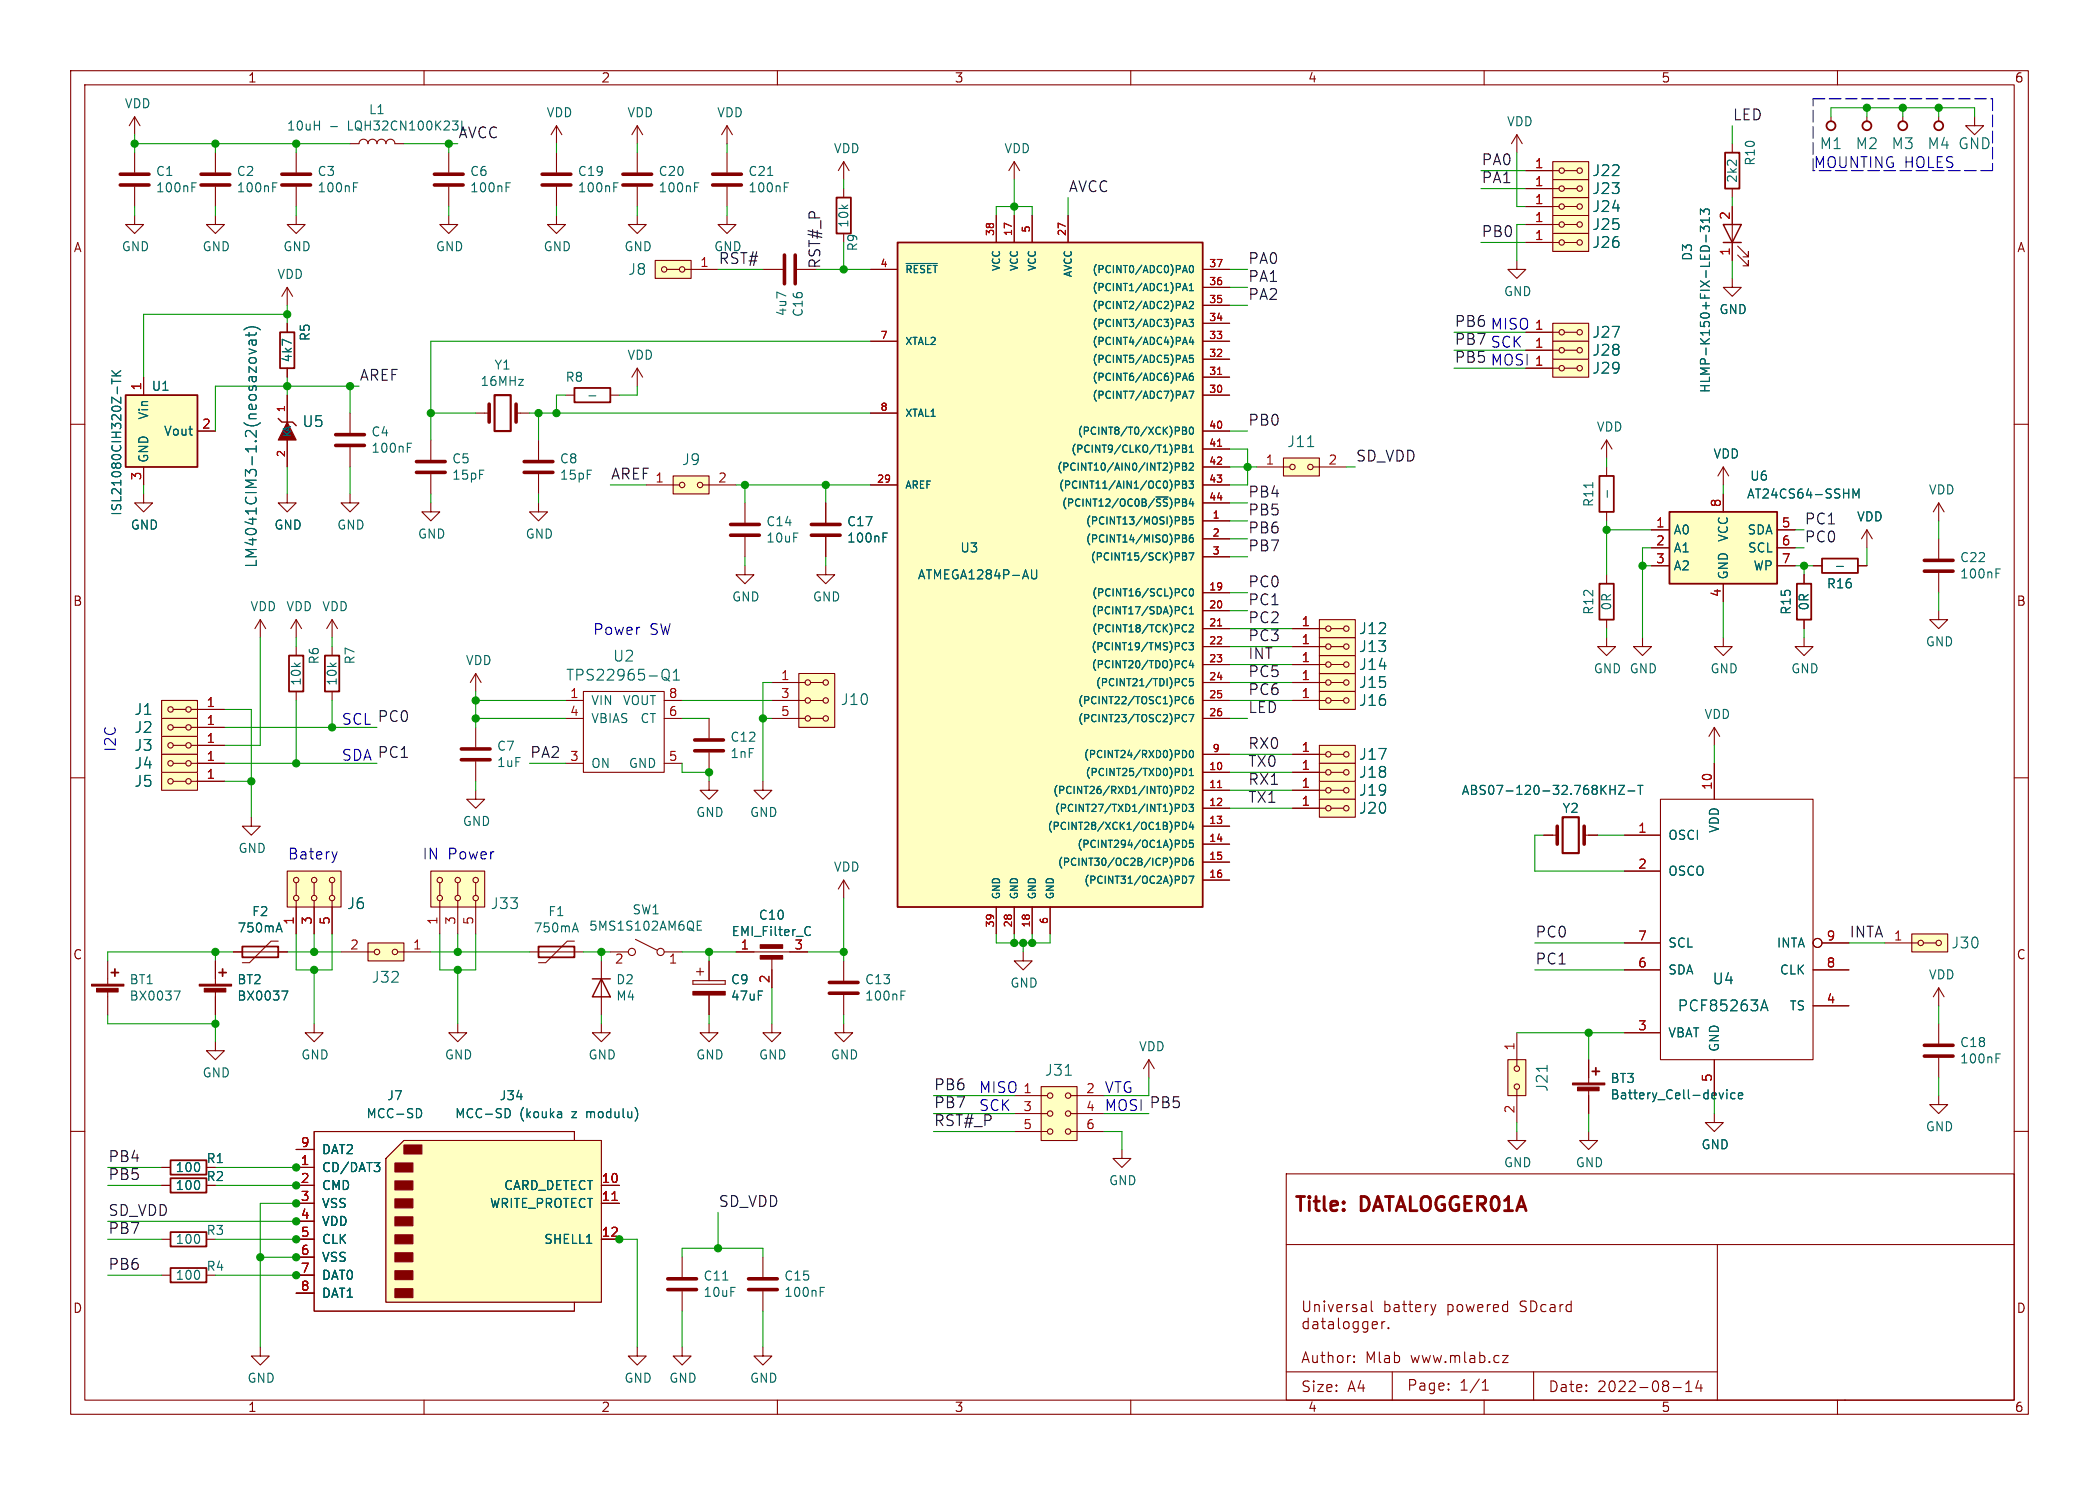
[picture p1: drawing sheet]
<svg xmlns="http://www.w3.org/2000/svg" width="297mm" height="210mm" viewBox="0 0 297 210" stroke-linecap="round" stroke-linejoin="round" font-family="sans-serif">
<defs><g id="words">
<g font-size="2.8" fill="#840000">
<text x="183" y="171.9">Title:</text>
<text x="192.7" y="171.9">DATALOGGER01A</text>
</g>
<g font-size="2.1" fill="#0f0f0f">
<text x="245.1" y="17.1">LED</text>
<text x="64.8" y="19.7">AVCC</text>
<text x="209.5" y="23.5">PA0</text>
<text x="151.1" y="27.3">AVCC</text>
<text x="209.5" y="26">PA1</text>
<text x="209.5" y="33.6">PB0</text>
<text x="101.6" y="37.5">RST#</text>
<text x="116.2" y="38.1" transform="rotate(-90 116.2 38.1)">RST#_P</text>
<text x="176.5" y="37.5">PA0</text>
<text x="176.5" y="40">PA1</text>
<text x="176.5" y="42.5">PA2</text>
<text x="50.8" y="54">AREF</text>
<text x="176.5" y="60.3">PB0</text>
<text x="191.8" y="65.4">SD_VDD</text>
<text x="86.4" y="67.9">AREF</text>
<text x="176.5" y="70.5">PB4</text>
<text x="176.5" y="75.6">PB6</text>
<text x="176.5" y="73">PB5</text>
<text x="255.3" y="76.8">PC0</text>
<text x="255.3" y="74.3">PC1</text>
<text x="176.5" y="78.1">PB7</text>
<text x="176.5" y="83.2">PC0</text>
<text x="176.5" y="88.3">PC2</text>
<text x="176.5" y="85.7">PC1</text>
<text x="176.5" y="90.8">PC3</text>
<text x="176.5" y="93.3">INT</text>
<text x="176.5" y="95.9">PC5</text>
<text x="176.5" y="101">LED</text>
<text x="176.5" y="98.4">PC6</text>
<text x="74.9" y="107.3">PA2</text>
<text x="176.5" y="106">RX0</text>
<text x="176.5" y="111.1">RX1</text>
<text x="176.5" y="113.7">TX1</text>
<text x="176.5" y="108.6">TX0</text>
<text x="217.2" y="132.7">PC0</text>
<text x="217.2" y="136.5">PC1</text>
<text x="261.6" y="132.7">INTA</text>
<text x="132.1" y="154.3">PB6</text>
<text x="132.1" y="156.8">PB7</text>
<text x="132.1" y="159.4">RST#_P</text>
<text x="15.2" y="164.5">PB4</text>
<text x="15.2" y="167">PB5</text>
<text x="15.2" y="172.1">SD_VDD</text>
<text x="101.6" y="170.8">SD_VDD</text>
<text x="15.2" y="174.6">PB7</text>
<text x="15.2" y="179.7">PB6</text>
</g>
<g font-size="2.1" fill="#0000c2">
<text x="256.5" y="23.9">MOUNTING HOLES</text>
<text x="205.7" y="46.3">PB6 MISO</text>
<text x="205.7" y="48.9">PB7 SCK</text>
<text x="205.7" y="51.4">PB5 MOSI</text>
<text x="83.8" y="89.9">Power</text>
<text x="91.9" y="89.9">SW</text>
<text x="16.5" y="106.4" transform="rotate(-90 16.5 106.4)">I2C</text>
<text x="48.3" y="107.7">SDA PC1</text>
<text x="48.3" y="102.6">SCL PC0</text>
<text x="40.6" y="121.7">Batery</text>
<text x="59.7" y="121.7">IN</text>
<text x="63.3" y="121.7">Power</text>
<text x="138.4" y="154.7">MISO</text>
<text x="156.2" y="154.7">VTG</text>
<text x="138.4" y="157.2">SCK</text>
<text x="156.2" y="157.2">MOSI PB5</text>
</g>
<g font-size="2.1" fill="#006464">
<text x="257.4" y="21.3">M1</text>
<text x="262.5" y="21.3">M2</text>
<text x="267.6" y="21.3">M3</text>
<text x="272.6" y="21.3">M4 GND</text>
<text x="225.2" y="25.1">J22</text>
<text x="225.2" y="27.7">J23</text>
<text x="225.2" y="30.2">J24</text>
<text x="225.2" y="32.7">J25</text>
<text x="225.2" y="35.3">J26</text>
<text x="88.8" y="39.1">J8</text>
<text x="225.2" y="48">J27</text>
<text x="225.2" y="53.1">J29</text>
<text x="225.2" y="50.5">J28</text>
<text x="42.7" y="60.6">U5</text>
<text x="96.4" y="66">J9</text>
<text x="182" y="63.4">J11</text>
<text x="36.6" y="80.4" transform="rotate(-90 36.6 80.4)">LM4041CIM3-1.2(neosazovat)</text>
<text x="192.2" y="89.9">J12</text>
<text x="86.7" y="93.8">U2</text>
<text x="192.2" y="92.4">J13</text>
<text x="192.2" y="95">J14</text>
<text x="18.9" y="101.3">J1</text>
<text x="80" y="96.5">TPS22965-Q1</text>
<text x="118.9" y="99.9">J10</text>
<text x="192.2" y="97.5">J15</text>
<text x="192.2" y="100.1">J16</text>
<text x="18.9" y="106.4">J3</text>
<text x="18.9" y="103.9">J2</text>
<text x="192.2" y="107.7">J17</text>
<text x="18.9" y="111.5">J5</text>
<text x="18.9" y="108.9">J4</text>
<text x="192.2" y="112.8">J19</text>
<text x="192.2" y="110.2">J18</text>
<text x="192.2" y="115.3">J20</text>
<text x="49" y="128.8">J6</text>
<text x="69.3" y="128.8">J33</text>
<text x="276" y="134.3">J30</text>
<text x="52.5" y="139.2">J32</text>
<text x="237.3" y="143.2">PCF85263A</text>
<text x="242.2" y="139.4">U4</text>
<text x="147.8" y="152.3">J31</text>
<text x="219.2" y="154.5" transform="rotate(-90 219.2 154.5)">J21</text>
</g>
<g font-size="2.1" fill="#840000">
<text x="184" y="187">Universal</text>
<text x="195.7" y="187">battery</text>
<text x="204.7" y="187">powered</text>
<text x="215.2" y="187">SDcard</text>
<text x="184" y="193">Author:</text>
<text x="184" y="197.1">Size:</text>
<text x="190.7" y="197.1">A4</text>
<text x="193.2" y="193">Mlab</text>
<text x="199" y="196.9">Page:</text>
<text x="199.7" y="193">www.mlab.cz</text>
<text x="206.5" y="196.9">1/1</text>
<text x="219" y="197.1">Date:</text>
<text x="226" y="197.1">2022-08-14</text>
</g>
<g font-size="1.8" fill="#840000">
<text x="35" y="11.9">1</text>
<text x="85" y="11.9">2</text>
<text x="135" y="11.9">3</text>
<text x="185" y="11.9">4</text>
<text x="235" y="11.9">5</text>
<text x="285" y="11.9">6</text>
<text x="10.3" y="35.9">A</text>
<text x="285.3" y="35.9">A</text>
<text x="10.3" y="85.9">B</text>
<text x="285.3" y="85.9">B</text>
<text x="10.3" y="135.9">C</text>
<text x="285.3" y="135.9">C</text>
<text x="29.1" y="167.2">R2</text>
<text x="29.1" y="164.7">R1</text>
<text x="10.3" y="185.9">D</text>
<text x="285.3" y="185.9">D</text>
<text x="35" y="199.9">1</text>
<text x="85" y="199.9">2</text>
<text x="135" y="199.9">3</text>
<text x="185" y="199.9">4</text>
<text x="235" y="199.9">5</text>
<text x="285" y="199.9">6</text>
</g>
<g font-size="1.8" fill="#006464">
<text x="17.6" y="15.5">VDD</text>
<text x="52.1" y="16.4">L1</text>
<text x="77.3" y="16.8">VDD</text>
<text x="88.7" y="16.8">VDD</text>
<text x="101.4" y="16.8">VDD</text>
<text x="40.5" y="18.7">10uH</text>
<text x="49.3" y="18.7">LQH32CN100K23L</text>
<text x="117.9" y="21.9">VDD</text>
<text x="142" y="21.9">VDD</text>
<text x="213.1" y="18.1">VDD</text>
<text x="248.5" y="23.5" transform="rotate(-90 248.5 23.5)">R10</text>
<text x="22" y="25.1">C1</text>
<text x="22" y="27.4">100nF</text>
<text x="33.4" y="25.1">C2</text>
<text x="33.4" y="27.4">100nF</text>
<text x="44.8" y="25.1">C3</text>
<text x="44.8" y="27.4">100nF</text>
<text x="66.4" y="25.1">C6</text>
<text x="66.4" y="27.4">100nF</text>
<text x="81.7" y="27.4">100nF</text>
<text x="81.7" y="25.1">C19</text>
<text x="93.1" y="27.4">100nF</text>
<text x="93.1" y="25.1">C20</text>
<text x="105.8" y="27.4">100nF</text>
<text x="105.8" y="25.1">C21</text>
<text x="246" y="26" transform="rotate(-90 246 26)">2k2</text>
<text x="17.1" y="35.7">GND</text>
<text x="28.6" y="35.7">GND</text>
<text x="40" y="35.7">GND</text>
<text x="61.6" y="35.7">GND</text>
<text x="76.8" y="35.7">GND</text>
<text x="88.3" y="35.7">GND</text>
<text x="120.2" y="32.3" transform="rotate(-90 120.2 32.3)">10k</text>
<text x="121.5" y="35.6" transform="rotate(-90 121.5 35.6)">R9</text>
<text x="39.2" y="39.6">VDD</text>
<text x="239.6" y="37" transform="rotate(-90 239.6 37)">D3</text>
<text x="111.5" y="44.8" transform="rotate(-90 111.5 44.8)">4u7</text>
<text x="113.8" y="44.9" transform="rotate(-90 113.8 44.9)">C16</text>
<text x="212.7" y="42.1">GND</text>
<text x="243.2" y="44.6">GND</text>
<text x="41.5" y="51.4" transform="rotate(-90 41.5 51.4)">4k7</text>
<text x="44" y="48.3" transform="rotate(-90 44 48.3)">R5</text>
<text x="69.9" y="52.5">Y1</text>
<text x="88.7" y="51.1">VDD</text>
<text x="21.2" y="59.4" transform="rotate(-90 21.2 59.4)">Vin</text>
<text x="21.4" y="55.5">U1</text>
<text x="67.9" y="54.8">16MHz</text>
<text x="79.9" y="54.2">R8</text>
<text x="242.2" y="55.7" transform="rotate(-90 242.2 55.7)">HLMP-K150+FIX-LED-313</text>
<text x="21.2" y="65.5" transform="rotate(-90 21.2 65.5)">GND</text>
<text x="23.1" y="61.8">Vout</text>
<text x="52.5" y="61.9">C4</text>
<text x="52.5" y="64.2">100nF</text>
<text x="63.9" y="65.7">C5</text>
<text x="79.1" y="65.7">C8</text>
<text x="225.8" y="61.2">VDD</text>
<text x="242.4" y="65">VDD</text>
<text x="63.9" y="68">15pF</text>
<text x="79.1" y="68">15pF</text>
<text x="225.7" y="71.8" transform="rotate(-90 225.7 71.8)">R11</text>
<text x="247.1" y="70.7">AT24CS64-SSHM</text>
<text x="247.5" y="68.2">U6</text>
<text x="272.8" y="70.1">VDD</text>
<text x="17.4" y="73" transform="rotate(-90 17.4 73)">ISL21080CIH320Z-TK</text>
<text x="18.4" y="75.1">GND</text>
<text x="38.7" y="75.1">GND</text>
<text x="47.6" y="75.1">GND</text>
<text x="59.1" y="76.4">GND</text>
<text x="74.3" y="76.4">GND</text>
<text x="108.3" y="74.6">C14</text>
<text x="108.3" y="76.9">10uF</text>
<text x="119.8" y="76.9">100nF</text>
<text x="119.8" y="74.6">C17</text>
<text x="236.7" y="75.8">A0</text>
<text x="244.7" y="76.7" transform="rotate(-90 244.7 76.7)">VCC</text>
<text x="247.2" y="75.8">SDA</text>
<text x="262.7" y="73.9">VDD</text>
<text x="129.8" y="82.1">ATMEGA1284P-AU</text>
<text x="135.8" y="78.3">U3</text>
<text x="236.7" y="78.3">A1</text>
<text x="236.7" y="80.9">A2</text>
<text x="244.7" y="82" transform="rotate(-90 244.7 82)">GND</text>
<text x="247.2" y="78.3">SCL</text>
<text x="248" y="80.9">WP</text>
<text x="258.4" y="83.4">R16</text>
<text x="277.3" y="79.7">C22</text>
<text x="277.3" y="82">100nF</text>
<text x="35.3" y="86.6">VDD</text>
<text x="40.4" y="86.6">VDD</text>
<text x="45.5" y="86.6">VDD</text>
<text x="103.5" y="85.3">GND</text>
<text x="114.9" y="85.3">GND</text>
<text x="225.7" y="87" transform="rotate(-90 225.7 87)">R12</text>
<text x="228.2" y="86.4" transform="rotate(-90 228.2 86.4)">0R</text>
<text x="253.6" y="87" transform="rotate(-90 253.6 87)">R15</text>
<text x="256.1" y="86.4" transform="rotate(-90 256.1 86.4)">0R</text>
<text x="45.3" y="94.1" transform="rotate(-90 45.3 94.1)">R6</text>
<text x="50.4" y="94.1" transform="rotate(-90 50.4 94.1)">R7</text>
<text x="65.8" y="94.3">VDD</text>
<text x="225.4" y="95.4">GND GND</text>
<text x="241.9" y="95.4">GND</text>
<text x="253.4" y="95.4">GND</text>
<text x="272.4" y="91.6">GND</text>
<text x="42.8" y="97.1" transform="rotate(-90 42.8 97.1)">10k</text>
<text x="47.9" y="97.1" transform="rotate(-90 47.9 97.1)">10k</text>
<text x="83.6" y="99.9">VIN</text>
<text x="88" y="99.9">VOUT</text>
<text x="241.1" y="101.9">VDD</text>
<text x="70.2" y="106.4">C7</text>
<text x="83.6" y="102.5">VBIAS</text>
<text x="90.5" y="102.5">CT</text>
<text x="103.3" y="107.4">1nF</text>
<text x="103.3" y="105.1">C12</text>
<text x="70.2" y="108.7">1uF</text>
<text x="83.6" y="108.8">ON</text>
<text x="88.9" y="108.8">GND</text>
<text x="206.7" y="112.6">ABS07-120-32.768KHZ-T</text>
<text x="65.4" y="117">GND</text>
<text x="98.4" y="115.7">GND</text>
<text x="106" y="115.7">GND</text>
<text x="221" y="115.2">Y2</text>
<text x="236" y="119">OSCI</text>
<text x="243.4" y="117.9" transform="rotate(-90 243.4 117.9)">VDD</text>
<text x="33.7" y="120.8">GND</text>
<text x="117.9" y="123.5">VDD</text>
<text x="236" y="124.1">OSCO</text>
<text x="35.6" y="129.8">F2</text>
<text x="77.5" y="129.8">F1</text>
<text x="83.3" y="131.8">5MS1S102AM6QE</text>
<text x="89.4" y="129.5">SW1</text>
<text x="107.3" y="130.3">C10</text>
<text x="33.5" y="132.1">750mA</text>
<text x="75.4" y="132.1">750mA</text>
<text x="103.4" y="132.6">EMI_Filter_C</text>
<text x="236" y="134.2">SCL</text>
<text x="251.3" y="134.2">INTA</text>
<text x="18.2" y="139.4">BT1</text>
<text x="18.2" y="141.7">BX0037</text>
<text x="33.5" y="139.4">BT2</text>
<text x="33.5" y="141.7">BX0037</text>
<text x="87.1" y="139.4">D2</text>
<text x="87.1" y="141.7">M4</text>
<text x="103.3" y="139.4">C9</text>
<text x="103.3" y="141.7">47uF</text>
<text x="122.3" y="141.7">100nF</text>
<text x="122.3" y="139.4">C13</text>
<text x="142.9" y="139.9">GND</text>
<text x="236" y="138">SDA</text>
<text x="251.8" y="138">CLK</text>
<text x="253.1" y="143.1">TS</text>
<text x="272.8" y="138.7">VDD</text>
<text x="161.1" y="148.9">VDD</text>
<text x="236" y="146.9">VBAT</text>
<text x="243.4" y="148.8" transform="rotate(-90 243.4 148.8)">GND</text>
<text x="277.3" y="148.3">C18</text>
<text x="28.6" y="152.6">GND</text>
<text x="42.5" y="150">GND</text>
<text x="54.7" y="155.8">J7</text>
<text x="62.9" y="150">GND</text>
<text x="70.6" y="155.8">J34</text>
<text x="83.2" y="150">GND</text>
<text x="98.4" y="150">GND</text>
<text x="107.3" y="150">GND</text>
<text x="117.5" y="150">GND</text>
<text x="227.8" y="153.4">BT3</text>
<text x="227.8" y="155.7">Battery_Cell-device</text>
<text x="277.3" y="150.6">100nF</text>
<text x="51.8" y="158.3">MCC-SD</text>
<text x="64.3" y="158.3">MCC-SD</text>
<text x="73.5" y="158.3">(kouka</text>
<text x="81" y="158.3">z</text>
<text x="83.2" y="158.3">modulu)</text>
<text x="272.4" y="160.2">GND</text>
<text x="24.8" y="166">100</text>
<text x="45.5" y="166">CD/DAT3</text>
<text x="45.5" y="163.4">DAT2</text>
<text x="156.8" y="167.8">GND</text>
<text x="212.7" y="165.3">GND</text>
<text x="222.9" y="165.3">GND</text>
<text x="240.7" y="162.7">GND</text>
<text x="24.8" y="168.5">100</text>
<text x="45.5" y="168.5">CMD</text>
<text x="45.5" y="171">VSS</text>
<text x="45.5" y="173.6">VDD</text>
<text x="69.2" y="171">WRITE_PROTECT</text>
<text x="71.2" y="168.5">CARD_DETECT</text>
<text x="24.8" y="176.1">100</text>
<text x="29.1" y="179.9">R4</text>
<text x="29.1" y="174.9">R3</text>
<text x="45.5" y="176.1">CLK</text>
<text x="45.5" y="178.7">VSS</text>
<text x="76.9" y="176.1">SHELL1</text>
<text x="24.8" y="181.2">100</text>
<text x="45.5" y="181.2">DAT0</text>
<text x="45.5" y="183.7">DAT1</text>
<text x="99.5" y="181.3">C11</text>
<text x="99.5" y="183.6">10uF</text>
<text x="110.9" y="183.6">100nF</text>
<text x="110.9" y="181.3">C15</text>
<text x="34.9" y="195.8">GND</text>
<text x="88.3" y="195.8">GND</text>
<text x="94.6" y="195.8">GND</text>
<text x="106" y="195.8">GND</text>
</g>
<g font-size="1.8" fill="#a90000">
<text x="217.1" y="23.9">1</text>
<text x="217.1" y="29">1</text>
<text x="217.1" y="26.4">1</text>
<text x="217.1" y="31.5">1</text>
<text x="217.1" y="34">1</text>
<text x="244.9" y="31.2" transform="rotate(-90 244.9 31.2)">2</text>
<text x="99" y="37.8">1</text>
<text x="244.9" y="36.3" transform="rotate(-90 244.9 36.3)">1</text>
<text x="217.1" y="46.7">1</text>
<text x="217.1" y="51.8">1</text>
<text x="217.1" y="49.3">1</text>
<text x="20.1" y="55.3" transform="rotate(-90 20.1 55.3)">1</text>
<text x="28.5" y="60.7">2</text>
<text x="179" y="65.8">1</text>
<text x="187.9" y="65.8">2</text>
<text x="20.1" y="68" transform="rotate(-90 20.1 68)">3</text>
<text x="92.6" y="68.3">1</text>
<text x="101.5" y="68.3">2</text>
<text x="243.6" y="71.8" transform="rotate(-90 243.6 71.8)">8</text>
<text x="234.2" y="74.7">1</text>
<text x="234.2" y="77.2">2</text>
<text x="252" y="74.7">5</text>
<text x="252" y="77.2">6</text>
<text x="234.2" y="79.8">3</text>
<text x="252" y="79.8">7</text>
<text x="184.1" y="88.6">1</text>
<text x="243.6" y="84.5" transform="rotate(-90 243.6 84.5)">4</text>
<text x="184.1" y="91.2">1</text>
<text x="184.1" y="93.7">1</text>
<text x="29.1" y="100.1">1</text>
<text x="80.6" y="98.8">1</text>
<text x="80.6" y="101.3">4</text>
<text x="94.5" y="101.3">6</text>
<text x="94.5" y="98.8">8</text>
<text x="110.4" y="96.3">1</text>
<text x="110.4" y="98.8">3</text>
<text x="110.4" y="101.3">5</text>
<text x="184.1" y="96.3">1</text>
<text x="184.1" y="98.8">1</text>
<text x="29.1" y="105.2">1</text>
<text x="29.1" y="102.6">1</text>
<text x="29.1" y="107.7">1</text>
<text x="80.6" y="107.7">3</text>
<text x="94.5" y="107.7">5</text>
<text x="184.1" y="106.4">1</text>
<text x="29.1" y="110.2">1</text>
<text x="184.1" y="111.5">1</text>
<text x="184.1" y="109">1</text>
<text x="242.3" y="111.8" transform="rotate(-90 242.3 111.8)">10</text>
<text x="184.1" y="114">1</text>
<text x="231.7" y="117.9">1</text>
<text x="231.7" y="122.9">2</text>
<text x="41.7" y="130.9" transform="rotate(-90 41.7 130.9)">1</text>
<text x="44.2" y="130.9" transform="rotate(-90 44.2 130.9)">3</text>
<text x="46.7" y="130.9" transform="rotate(-90 46.7 130.9)">5</text>
<text x="62" y="130.9" transform="rotate(-90 62 130.9)">1</text>
<text x="64.5" y="130.9" transform="rotate(-90 64.5 130.9)">3</text>
<text x="67.1" y="130.9" transform="rotate(-90 67.1 130.9)">5</text>
<text x="49.5" y="134.4">2</text>
<text x="58.3" y="134.4">1</text>
<text x="86.9" y="136.6">2</text>
<text x="94.5" y="136.6">1</text>
<text x="104.7" y="134.4">1</text>
<text x="112.3" y="134.4">3</text>
<text x="231.7" y="136.9">6</text>
<text x="231.7" y="133.1">7</text>
<text x="258.4" y="136.9">8</text>
<text x="258.4" y="133.1">9</text>
<text x="267.9" y="133.1">1</text>
<text x="109" y="139.1" transform="rotate(-90 109 139.1)">2</text>
<text x="258.4" y="142">4</text>
<text x="214.4" y="148.7" transform="rotate(-90 214.4 148.7)">1</text>
<text x="231.7" y="145.8">3</text>
<text x="144.7" y="154.7">1</text>
<text x="153.6" y="154.7">2</text>
<text x="242.3" y="153.1" transform="rotate(-90 242.3 153.1)">5</text>
<text x="144.7" y="157.2">3</text>
<text x="144.7" y="159.8">5</text>
<text x="153.6" y="157.2">4</text>
<text x="153.6" y="159.8">6</text>
<text x="214.4" y="157.6" transform="rotate(-90 214.4 157.6)">2</text>
<text x="42.5" y="164.8">1</text>
<text x="42.5" y="167.4">2</text>
<text x="42.5" y="162.3">9</text>
<text x="85" y="167.4">10</text>
<text x="42.5" y="169.9">3</text>
<text x="42.5" y="172.5">4</text>
<text x="85" y="169.9">11</text>
<text x="42.5" y="175">5</text>
<text x="42.5" y="177.5">6</text>
<text x="85" y="175">12</text>
<text x="42.5" y="180.1">7</text>
<text x="42.5" y="182.6">8</text>
</g>
<text font-size="1.8" fill="#0f0f0f" x="101" y="35.7">GND</text>
<g font-size="1.4" fill="#a90000">
<text x="140.7" y="33.5" transform="rotate(-90 140.7 33.5)">38</text>
<text x="143.3" y="33.5" transform="rotate(-90 143.3 33.5)">17</text>
<text x="145.8" y="33" transform="rotate(-90 145.8 33)">5</text>
<text x="150.9" y="33.5" transform="rotate(-90 150.9 33.5)">27</text>
<text x="124.5" y="37.8">4</text>
<text x="171" y="40.4">36</text>
<text x="171" y="37.8">37</text>
<text x="171" y="45.5">34</text>
<text x="171" y="42.9">35</text>
<text x="124.5" y="48">7</text>
<text x="171" y="53.1">31</text>
<text x="171" y="50.5">32</text>
<text x="171" y="48">33</text>
<text x="40.4" y="58.4" transform="rotate(-90 40.4 58.4)">1</text>
<text x="124.5" y="58.2">8</text>
<text x="171" y="55.6">30</text>
<text x="40.4" y="64.7" transform="rotate(-90 40.4 64.7)">2</text>
<text x="171" y="60.7">40</text>
<text x="171" y="63.2">41</text>
<text x="171" y="65.8">42</text>
<text x="124" y="68.3">29</text>
<text x="171" y="68.3">43</text>
<text x="171" y="70.9">44</text>
<text x="171.5" y="73.4">1</text>
<text x="171.5" y="75.9">2</text>
<text x="171" y="83.6">19</text>
<text x="171.5" y="78.5">3</text>
<text x="171" y="86.1">20</text>
<text x="171" y="88.6">21</text>
<text x="171" y="91.2">22</text>
<text x="171" y="93.7">23</text>
<text x="171" y="96.3">24</text>
<text x="171" y="98.8">25</text>
<text x="171" y="101.3">26</text>
<text x="171.5" y="106.4">9</text>
<text x="171" y="109">10</text>
<text x="171" y="111.5">11</text>
<text x="171" y="114">12</text>
<text x="171" y="116.6">13</text>
<text x="171" y="119.1">14</text>
<text x="171" y="121.7">15</text>
<text x="171" y="124.2">16</text>
<text x="140.7" y="131.3" transform="rotate(-90 140.7 131.3)">39</text>
<text x="143.3" y="131.3" transform="rotate(-90 143.3 131.3)">28</text>
<text x="145.8" y="131.3" transform="rotate(-90 145.8 131.3)">18</text>
<text x="148.3" y="130.8" transform="rotate(-90 148.3 130.8)">6</text>
</g>
<g font-size="1.4" fill="#006464">
<text x="128" y="38.8">~{RESET}</text>
<text x="141.7" y="38.5" transform="rotate(-90 141.7 38.5)">VCC</text>
<text x="144.2" y="38.5" transform="rotate(-90 144.2 38.5)">VCC</text>
<text x="146.8" y="38.5" transform="rotate(-90 146.8 38.5)">VCC</text>
<text x="151.9" y="39.3" transform="rotate(-90 151.9 39.3)">AVCC</text>
<text x="154.4" y="41.4">(PCINT1/ADC1)PA1</text>
<text x="154.4" y="38.8">(PCINT0/ADC0)PA0</text>
<text x="154.4" y="46.5">(PCINT3/ADC3)PA3</text>
<text x="154.4" y="43.9">(PCINT2/ADC2)PA2</text>
<text x="128" y="49">XTAL2</text>
<text x="154.4" y="51.5">(PCINT5/ADC5)PA5</text>
<text x="154.4" y="49">(PCINT4/ADC4)PA4</text>
<text x="128" y="59.2">XTAL1</text>
<text x="154.4" y="56.6">(PCINT7/ADC7)PA7</text>
<text x="154.4" y="54.1">(PCINT6/ADC6)PA6</text>
<text x="41.4" y="62" transform="rotate(-90 41.4 62)">KA</text>
<text x="151.4" y="64.2">(PCINT9/CLKO/T1)PB1</text>
<text x="152.4" y="61.7">(PCINT8/T0/XCK)PB0</text>
<text x="128" y="69.3">AREF</text>
<text x="149.5" y="66.8">(PCINT10/AIN0/INT2)PB2</text>
<text x="149.7" y="69.3">(PCINT11/AIN1/OC0)PB3</text>
<text x="150.1" y="71.9">(PCINT12/OC0B/~{SS})PB4</text>
<text x="153.5" y="74.4">(PCINT13/MOSI)PB5</text>
<text x="153.5" y="76.9">(PCINT14/MISO)PB6</text>
<text x="154.2" y="79.5">(PCINT15/SCK)PB7</text>
<text x="154.3" y="87.1">(PCINT17/SDA)PC1</text>
<text x="154.4" y="84.6">(PCINT16/SCL)PC0</text>
<text x="154.4" y="89.6">(PCINT18/TCK)PC2</text>
<text x="154.3" y="92.2">(PCINT19/TMS)PC3</text>
<text x="154.3" y="94.7">(PCINT20/TDO)PC4</text>
<text x="152.4" y="99.8">(PCINT22/TOSC1)PC6</text>
<text x="154.9" y="97.3">(PCINT21/TDI)PC5</text>
<text x="152.4" y="102.3">(PCINT23/TOSC2)PC7</text>
<text x="153.2" y="107.4">(PCINT24/RXD0)PD0</text>
<text x="148.9" y="112.5">(PCINT26/RXD1/INT0)PD2</text>
<text x="153.5" y="110">(PCINT25/TXD0)PD1</text>
<text x="148.1" y="117.6">(PCINT28/XCK1/OC1B)PD4</text>
<text x="149.1" y="115">(PCINT27/TXD1/INT1)PD3</text>
<text x="149.6" y="122.7">(PCINT30/OC2B/ICP)PD6</text>
<text x="152.3" y="120.1">(PCINT294/OC1A)PD5</text>
<text x="153.3" y="125.2">(PCINT31/OC2A)PD7</text>
<text x="141.7" y="127.3" transform="rotate(-90 141.7 127.3)">GND</text>
<text x="144.2" y="127.3" transform="rotate(-90 144.2 127.3)">GND</text>
<text x="146.8" y="127.3" transform="rotate(-90 146.8 127.3)">GND</text>
<text x="149.3" y="127.3" transform="rotate(-90 149.3 127.3)">GND</text>
</g>
</g></defs>
<g fill="none" stroke="#840000" stroke-width=".15">
<path d="M10 10h277v190h-277zM12 12h273v186h-273zM19 16.5v2.6M19 16.5l-.7 1.3M19 16.5l.8 1.3M60 10v2M78.7 17.8v2.5M78.7 17.8l-.7 1.3M78.7 17.8l.8 1.3M90.2 17.8v2.5M90.2 17.8l-.8 1.3M90.2 17.8l.7 1.3"/>
<path d="M102.9 17.8l-.8 1.3M102.9 17.8v2.5M102.9 17.8l.7 1.3M110 10v2M160 10v2M210 10v2M214.6 19.1l-.7 1.2M214.6 19.1v2.5M214.6 19.1l.8 1.2M260 10v2M19 30.5v1.3h1.3l-1.3 1.2-1.2-1.2h1.2M19 21.6v2.8"/>
<path d="M19 26.4v2.8M30.5 30.5v1.3h1.2l-1.2 1.2-1.3-1.2h1.3M30.5 21.6v2.8M30.5 26.4v2.8M41.9 30.5v1.3h1.3l-1.3 1.2-1.3-1.2h1.3M41.9 21.6v2.8M41.9 26.4v2.8M49.5 20.3h1.3a.64 .64 0 0 1 .6-.6 .64 .64 0 0 1 .7 .6 .64 .64 0 0 1 .6-.6 .64 .64 0 0 1 .6 .6 .64 .64 0 0 1 .7-.6 .64 .64 0 0 1 .6 .6 .64 .64 0 0 1 .6-.6 .64 .64 0 0 1 .7 .6h1.2M63.5 30.5v1.3h1.3l-1.3 1.2-1.3-1.2h1.3M63.5 21.6v2.8M63.5 26.4v2.8M78.7 30.5v1.3h1.3l-1.3 1.2-1.2-1.2h1.2"/>
<path d="M78.7 21.6v2.8M78.7 26.4v2.8M90.2 30.5v1.3h1.2l-1.2 1.2-1.3-1.2h1.3M90.2 21.6v2.8M90.2 26.4v2.8M92.7 36.8h5.1v2.6h-5.1zM94.4 38.1h1.7M96.9 38.1h4.7M102.9 30.5v1.3h1.2l-1.2 1.2-1.3-1.2h1.3M107.9 38.1h2.8M112.8 38.1h2.8M123.2 38.1h3.8"/>
<path d="M141 30.5v3.8M143.5 30.5v3.8M146 30.5v3.8M151.1 30.5v3.8M170.2 38.1h3.8M214.6 36.8v1.3h1.3l-1.3 1.3-1.2-1.3h1.2M215.9 29.2h4.7M215.9 31.8h4.7M215.9 34.3h4.7M215.9 24.1h4.7M215.9 26.7h4.7M219.7 27.9h5.1v2.6h-5.1z"/>
<path d="M219.7 30.5h5.1v2.5h-5.1zM219.7 33h5.1v2.6h-5.1zM219.7 22.9h5.1v2.5h-5.1zM219.7 25.4h5.1v2.5h-5.1zM221.4 29.2h1.7M221.4 31.8h1.7M221.4 34.3h1.7M221.4 24.1h1.7M221.4 26.7h1.7M245.1 39.4v1.2h1.3l-1.3 1.3-1.3-1.3h1.3M245.1 29.2v7.6M245.9 36.1l1.5 1.5v-.8v.8h-.8"/>
<path d="M245.9 34.8l1.5 1.5v-.7v.7h-.8M10 60h2M20.3 53.3v2.6M40.6 40.6v2.6M40.6 45.7v1.3M40.6 52.1v1.2M40.6 55.9v3.8M40.6 40.6l-.7 1.3M40.6 40.6l.8 1.3M49.5 58.4v2.8M67.3 58.4h1.9M73 58.4h1.9"/>
<path d="M80 55.9h1.3M86.4 55.9h1.2M90.2 52.1l-.8 1.2M90.2 52.1v2.5M90.2 52.1l.7 1.2M123.2 48.3h3.8M123.2 58.4h3.8M170.2 55.9h3.8M170.2 53.3h3.8M170.2 50.8h3.8M170.2 48.3h3.8M170.2 45.7h3.8"/>
<path d="M170.2 43.2h3.8M170.2 40.6h3.8M215.9 52.1h4.7M215.9 47h4.7M215.9 49.5h4.7M219.7 50.8h5.1v2.5h-5.1zM219.7 45.7h5.1v2.6h-5.1zM219.7 48.3h5.1v2.5h-5.1zM221.4 52.1h1.7M221.4 47h1.7M221.4 49.5h1.7M285 60h2"/>
<path d="M20.3 69.9v1.2h1.3l-1.3 1.3-1.3-1.3h1.3M20.3 66v2.6M27.9 61h2.6M40.6 69.9v1.2h1.3l-1.3 1.3-1.2-1.3h1.2M40.6 62.2v3.8M49.5 69.9v1.2h1.3l-1.3 1.3-1.2-1.3h1.2M49.5 63.2v2.8M61 71.1v1.3h1.2l-1.2 1.3-1.3-1.3h1.3M61 62.2v2.8M61 67.1v2.8M76.2 71.1v1.3h1.3l-1.3 1.3-1.3-1.3h1.3M76.2 62.2v2.8"/>
<path d="M76.2 67.1v2.8M91.4 68.6h4.7M95.2 67.3h5.1v2.6h-5.1zM99.4 68.6h4.7M105.4 71.1v2.8M105.4 75.9v2.8M116.8 71.1v2.8M116.8 75.9v2.8M123.2 68.6h3.8M170.2 73.7h3.8M170.2 76.2h3.8M170.2 68.6h3.8"/>
<path d="M170.2 78.7h3.8M170.2 61h3.8M170.2 63.5h3.8M170.2 66h3.8M170.2 71.1h3.8M177.8 66h4.7M181.6 64.8h5.1v2.5h-5.1zM185.8 66h4.7M227.3 62.2l-.7 1.3M227.3 62.2v2.6M227.3 66v1.3M227.3 72.4v1.3"/>
<path d="M227.3 62.2l.8 1.3M233.7 74.9h2.5M233.7 77.5h2.5M243.8 66v2.6M243.8 69.9v2.5M243.8 66l-.7 1.3M243.8 66l.8 1.3M251.5 74.9h2.5M251.5 77.5h2.5M264.2 74.9l-.8 1.3M264.2 74.9v2.6M264.2 74.9l.7 1.3"/>
<path d="M274.3 71.1l-.7 1.3M274.3 71.1v2.6M274.3 71.1l.8 1.3M22.9 99.1h5v2.5h-5zM36.8 87.6l-.7 1.3M36.8 87.6v2.6M36.8 87.6l.8 1.3M41.9 87.6l-.8 1.3M41.9 87.6v2.6M41.9 91.4v1.3M41.9 97.8v1.3M41.9 87.6l.8 1.3"/>
<path d="M47 87.6l-.8 1.3M47 87.6v2.6M47 91.4v1.3M47 97.8v1.3M47 87.6l.8 1.3M67.3 95.3l-.8 1.2M67.3 95.3v2.5M67.3 95.3l.8 1.2M80 99.1h2.5M82.5 97.8h11.5v11.4h-11.5zM94 99.1h2.5M105.4 80v1.3h1.3l-1.3 1.3-1.3-1.3h1.3"/>
<path d="M109.2 96.5h4.7M109.2 99.1h4.7M113 95.3h5.1v7.6h-5.1zM114.7 96.5h1.8M114.7 99.1h1.8M116.8 80v1.3h1.3l-1.3 1.3-1.2-1.3h1.2M170.2 96.5h3.8M170.2 99.1h3.8M170.2 91.4h3.8M170.2 83.8h3.8M170.2 86.4h3.8M170.2 88.9h3.8"/>
<path d="M170.2 94h3.8M182.9 96.5h4.7M182.9 99.1h4.7M182.9 91.4h4.7M182.9 88.9h4.7M182.9 94h4.7M186.7 95.3h5.1v2.5h-5.1zM186.7 97.8h5.1v2.5h-5.1zM186.7 90.2h5.1v2.5h-5.1zM186.7 92.7h5.1v2.6h-5.1zM186.7 87.6h5.1v2.6h-5.1zM188.3 96.5h1.8"/>
<path d="M188.3 99.1h1.8M188.3 91.4h1.8M188.3 88.9h1.8M188.3 94h1.8M227.3 81.3v1.3M227.3 87.6v1.3M233.7 80h2.5M243.8 82.6v2.5M251.5 80h2.5M255.3 81.3v1.3M255.3 87.6v1.3M256.5 80h1.3"/>
<path d="M262.9 80h1.3M10 110h2M22.9 104.1h5v2.6h-5zM22.9 101.6h5v2.5h-5zM24.5 105.4h1.8M24.5 102.9h1.8M24.5 100.3h1.8M27.1 105.4h4.6M27.1 102.9h4.6M27.1 100.3h4.6M67.3 102.9v2.8M67.3 107.7v2.8"/>
<path d="M80 101.6h2.5M80 108h2.5M94 101.6h2.5M94 108h2.5M100.3 110.5v1.3h1.3l-1.3 1.2-1.2-1.2h1.2M100.3 101.6v2.8M100.3 106.4v2.8M107.9 110.5v1.3h1.3l-1.3 1.2-1.2-1.2h1.2M109.2 101.6h4.7M114.7 101.6h1.8M170.2 109.2h3.8M170.2 111.8h3.8"/>
<path d="M170.2 114.3h3.8M170.2 116.8h3.8M170.2 119.4h3.8M170.2 101.6h3.8M170.2 106.7h3.8M182.9 109.2h4.7M182.9 111.8h4.7M182.9 114.3h4.7M182.9 106.7h4.7M186.7 110.5h5.1v2.5h-5.1zM186.7 105.4h5.1v2.6h-5.1zM186.7 108h5.1v2.5h-5.1z"/>
<path d="M186.7 113h5.1v2.6h-5.1zM188.3 109.2h1.8M188.3 111.8h1.8M188.3 114.3h1.8M188.3 106.7h1.8M218.4 118.1h1.9M224.2 118.1h1.9M242.6 102.9l-.8 1.2M242.6 102.9v2.5M242.6 102.9l.7 1.2M285 110h2M30.5 135.9v3.3"/>
<path d="M40.6 123.2h7.7v5.1h-7.7zM41.9 124.8v1.8M41.9 127.4v4.7M44.4 124.8v1.8M44.4 127.4v4.7M47 124.8v1.8M47 127.4v4.7M48.3 134.6h4.7M52.1 133.4h5v2.5h-5zM56.3 134.6h4.7M74.9 134.6h7.6M81.3 133.1h-1l-3.1 3h-1"/>
<path d="M85.1 135.9v7.6M86.4 134.6h2.5M89.9 132.8l3.1 1.6M94 134.6h2.5M98 138.7v.5zM98 139.2h4.6zM98 138.7h4.6zM98.6 137.4h1M99.1 136.9v1M100.3 135.9v2.8M102.6 138.7v.5zM104.1 134.6h10.2"/>
<path d="M109.2 135.4v4.3M119.4 124.5l-.8 1.2M119.4 124.5v2.5M119.4 124.5l.7 1.2M141 128.3v3.8M143.5 128.3v3.8M146 128.3v3.8M148.6 128.3v3.8M170.2 121.9h3.8M170.2 124.5h3.8M10 160h2M30.5 147.3v1.3h1.2l-1.2 1.3-1.3-1.3h1.3"/>
<path d="M30.5 140.2v3.3M44.4 144.8v1.3h1.3l-1.3 1.2-1.2-1.2h1.2M64.8 144.8v1.3h1.2l-1.2 1.2-1.3-1.2h1.3M85.1 144.8v1.3h1.3l-1.3 1.2-1.3-1.2h1.3M100.3 144.8v1.3h1.3l-1.3 1.2-1.2-1.2h1.2M100.3 140.7v2.8M109.2 144.8v1.3h1.3l-1.3 1.2-1.3-1.2h1.3M143.5 157.5h4.7M143.5 154.9h4.7M147.3 153.7h5.1v7.6h-5.1zM151.5 157.5h4.7M151.5 154.9h4.7"/>
<path d="M224.8 149.9v3.3M224.8 154.2v3.3M242.6 157.5v1.3h1.2l-1.2 1.2-1.3-1.2h1.3M285 160h2M22.9 175.3h1.2M96.5 177.8v2.8M143.5 160h4.7M151.5 160h4.7M158.7 162.6v1.2h1.3l-1.3 1.3-1.2-1.3h1.2M182 166h103v32h-103zM182 176h103M243 176v22"/>
<path d="M22.9 180.3h1.2M36.8 190.5v1.3h1.3l-1.3 1.2-1.2-1.2h1.2M60 198v2M96.5 182.6v2.8M110 198v2M160 198v2M182 194h61M184.4 187.6l.3 .3 .4-.1M184.5 184v1.2M185.1 186.4v1.5M185.3 184v1.2M185.7 187.7l.3 .2 .5-.1"/>
<path d="M186 184.5v1M186 184.6a.37 .37 0 0 1 .7 .1v.8M186.5 187.1v.8M187.2 187.7v.1l.3 .1M187.4 184v.1M187.4 184.5v1M187.4 184l-.1 .1h.1M187.4 184l.1 .1h-.1M188 184.5l.3 1 .4-1M188 187.7l.2 .2 .5-.1M188.7 187.1v.8M189.4 187.7l.2 .2"/>
<path d="M189.9 184.8l-.1-.2-.1-.1-.5 .1v.7M190.1 187.6a.41 .41 0 0 0 .4 .3 .41 .41 0 0 0 .4-.3M190.5 184.5v1M191 184.5l-.3 .1-.2 .2M191.5 187.6l.2 .3 .5-.1M191.6 192.6h.1l-.1 .1M191.6 192.6h-.1l.1 .1M191.6 191.8v.1M191.6 192.6v.1M191.6 191.8h.1l-.1 .1M191.6 191.8h-.1l.1 .1M192 184.6l-.4-.1-.1 .1-.1 .2"/>
<path d="M192.2 186.9v1.2a.41 .41 0 0 1-.7 .2M192.7 184.6l.1-.1 .4 .1 .1 .9M192.8 187.6l.3 .3 .4-.1M193.1 186.9l.4 .1M193.3 185.4l-.1 .1M193.3 184.8l-.1 .1M193.5 186.9v1.2a.41 .41 0 0 1-.6 .2M194 184v1.3l.2 .2M194.2 187.4l.7-.1-.1-.3-.4-.1-.2 .2v.7l.2 .1 .4-.1M196 184.6l.4-.1 .3 .3M196 184v1.5M197 194v4"/>
<path d="M197.3 184.6l.2-.1 .4 .1 .1 .9M198.5 184.5h.5M198.7 184v1.3M199.3 184.5h.6M199.5 184v1.3M201 184.8v-.2l-.2-.1-.4 .1-.1 .7M201.7 184.5v1M202.1 184.5l-.3 .1-.1 .2M202.5 184.5l.3 1M202.8 185.5l-.1 .3M203.2 184.5l-.4 1M204.9 184.6l.4-.1 .3 .3"/>
<path d="M204.9 184.5v1.5M205 196.5v.1M205 195.7v.1M206.2 184.8a.41 .41 0 0 1 .4-.3 .41 .41 0 0 1 .4 .3M207.5 184.5l.2 1M208.6 184.5l-.3 1M209.7 196.6h.9M209.7 195.5l.5-.4v1.5M209.8 184.8l-.1-.2-.1-.1-.4 .1-.1 .7M210 198v2M210.5 184.5v1M210.9 184.5l-.3 .1-.1 .2"/>
<path d="M212 184.8v-.2l-.2-.1-.4 .1-.1 .7M212.6 191.7h.8l-.8 1h.8M213.3 184.6l-.4-.1-.3 .3M213.3 184v1.5M216 184.1l-.3-.1-.5 .1a.36 .36 0 0 0-.1 .3 .36 .36 0 0 0 .3 .3l.3 .1M217 194v4M217.5 184.8a.69 .69 0 0 0-.9-.8v1.5M218.7 184.6l-.4-.1-.3 .3M219.4 184.6l.1-.1 .5 .1v.9M220.7 184.5v1M221.2 184.5l-.3 .1-.2 .2M222.3 184.6l-.4-.1-.3 .3"/>
<path d="M222.3 184v1.5M236.7 196.2h1.2M238.5 196.8h.9M238.5 195.7l.5-.4v1.5M240.3 195.2l-.3 1.1h.9M240.7 195.8v1M260 198v2M261 198h.1"/>
<circle cx="94" cy="38.1" r=".38"/>
<circle cx="96.5" cy="38.1" r=".38"/>
<circle cx="221" cy="29.2" r=".38"/>
<circle cx="221" cy="26.7" r=".38"/>
<circle cx="221" cy="24.1" r=".38"/>
<circle cx="221" cy="34.3" r=".38"/>
<circle cx="221" cy="31.8" r=".38"/>
<circle cx="223.5" cy="34.3" r=".38"/>
<circle cx="223.5" cy="31.8" r=".38"/>
<circle cx="223.5" cy="29.2" r=".38"/>
<circle cx="223.5" cy="24.1" r=".38"/>
<circle cx="223.5" cy="26.7" r=".38"/>
<circle cx="221" cy="52.1" r=".38"/>
<circle cx="221" cy="49.5" r=".38"/>
<circle cx="221" cy="47" r=".38"/>
<circle cx="223.5" cy="49.5" r=".38"/>
<circle cx="223.5" cy="52.1" r=".38"/>
<circle cx="223.5" cy="47" r=".38"/>
<circle cx="96.5" cy="68.6" r=".38"/>
<circle cx="99.1" cy="68.6" r=".38"/>
<circle cx="182.9" cy="66" r=".38"/>
<circle cx="185.4" cy="66" r=".38"/>
<circle cx="114.3" cy="99.1" r=".38"/>
<circle cx="114.3" cy="96.5" r=".38"/>
<circle cx="116.8" cy="99.1" r=".38"/>
<circle cx="116.8" cy="96.5" r=".38"/>
<circle cx="188" cy="96.5" r=".38"/>
<circle cx="188" cy="94" r=".38"/>
<circle cx="188" cy="88.9" r=".38"/>
<circle cx="188" cy="91.4" r=".38"/>
<circle cx="188" cy="99.1" r=".38"/>
<circle cx="190.5" cy="94" r=".38"/>
<circle cx="190.5" cy="91.4" r=".38"/>
<circle cx="190.5" cy="99.1" r=".38"/>
<circle cx="190.5" cy="88.9" r=".38"/>
<circle cx="190.5" cy="96.5" r=".38"/>
<circle cx="24.1" cy="102.9" r=".38"/>
<circle cx="24.1" cy="105.4" r=".38"/>
<circle cx="24.1" cy="100.3" r=".38"/>
<circle cx="26.7" cy="105.4" r=".38"/>
<circle cx="26.7" cy="100.3" r=".38"/>
<circle cx="26.7" cy="102.9" r=".38"/>
<circle cx="114.3" cy="101.6" r=".38"/>
<circle cx="116.8" cy="101.6" r=".38"/>
<circle cx="188" cy="106.7" r=".38"/>
<circle cx="188" cy="114.3" r=".38"/>
<circle cx="188" cy="109.2" r=".38"/>
<circle cx="188" cy="111.8" r=".38"/>
<circle cx="190.5" cy="106.7" r=".38"/>
<circle cx="190.5" cy="114.3" r=".38"/>
<circle cx="190.5" cy="111.8" r=".38"/>
<circle cx="190.5" cy="109.2" r=".38"/>
<circle cx="41.9" cy="127" r=".38"/>
<circle cx="41.9" cy="124.5" r=".38"/>
<circle cx="44.5" cy="127" r=".38"/>
<circle cx="44.5" cy="124.5" r=".38"/>
<circle cx="47" cy="124.5" r=".38"/>
<circle cx="47" cy="127" r=".38"/>
<circle cx="53.3" cy="134.6" r=".38"/>
<circle cx="55.9" cy="134.6" r=".38"/>
<circle cx="89.4" cy="134.6" r=".51"/>
<circle cx="93.5" cy="134.6" r=".51"/>
<circle cx="148.6" cy="154.9" r=".38"/>
<circle cx="148.6" cy="157.5" r=".38"/>
<circle cx="151.1" cy="157.5" r=".38"/>
<circle cx="151.1" cy="154.9" r=".38"/>
<circle cx="148.6" cy="160" r=".38"/>
<circle cx="151.1" cy="160" r=".38"/>
</g>
<g fill="#ffffc2" stroke="#ffffc2" stroke-width=".14">
<path d="M186.7 95.3h5.1v2.5h-5.1z"/>
<path d="M186.7 97.8h5.1v2.5h-5.1z"/>
<path d="M219.7 27.9h5.1v2.6h-5.1z"/>
<path d="M219.7 30.5h5.1v2.5h-5.1z"/>
<path d="M219.7 33h5.1v2.6h-5.1z"/>
<path d="M219.7 50.8h5.1v2.5h-5.1z"/>
<path d="M219.7 45.7h5.1v2.6h-5.1z"/>
<path d="M219.7 48.3h5.1v2.5h-5.1z"/>
<path d="M186.7 90.2h5.1v2.5h-5.1z"/>
<path d="M127 34.3h43.2v94h-43.2z"/>
<path d="M236.2 72.4h15.3v10.2h-15.3z"/>
<path d="M219.7 22.9h5.1v2.5h-5.1z"/>
<path d="M181.6 64.8h5.1v2.5h-5.1z"/>
<path d="M219.7 25.4h5.1v2.5h-5.1z"/>
<path d="M186.7 110.5h5.1v2.5h-5.1z"/>
<path d="M186.7 105.4h5.1v2.6h-5.1z"/>
<path d="M186.7 108h5.1v2.5h-5.1z"/>
<path d="M186.7 113h5.1v2.6h-5.1z"/>
<path d="M186.7 92.7h5.1v2.6h-5.1z"/>
<path d="M186.7 87.6h5.1v2.6h-5.1z"/>
<path d="M92.7 36.8h5.1v2.6h-5.1z"/>
<path d="M95.2 67.3h5.1v2.6h-5.1z"/>
<path d="M22.9 104.1h5v2.6h-5z"/>
<path d="M22.9 101.6h5v2.5h-5z"/>
<path d="M22.9 99.1h5v2.5h-5z"/>
<path d="M113 95.3h5.1v7.6h-5.1z"/>
<path d="M17.8 55.9h10.1v10.1h-10.1z"/>
<path d="M40.6 123.2h7.7v5.1h-7.7z"/>
<path d="M147.3 153.7h5.1v7.6h-5.1z"/>
<path d="M52.1 133.4h5v2.5h-5z"/>
</g>
<path d="M243.8 31.8h2.6l-1.3 2.5zM243.8 34.3h2.6M39.4 59.2l.5 .5h1.5l.5 .5M83.8 138.4h2.6M85.1 138.4l1.3 2.6h-2.6z" fill="none" stroke="#840000" stroke-width=".2"/>
<g fill="none" stroke="#006464" stroke-width=".15">
<path d="M46.8 17.9h.9M65.3 17.1v1.3M27.2 26.5h.4M27.2 25.9h.6M38.6 26.5h.4M38.6 25.9h.6M50 26.5h.4M50 25.9h.6M71.6 26.5h.4M71.6 25.9h.6M86.9 26.5h.4M86.9 25.9h.6"/>
<path d="M98.3 26.5h.4M98.3 25.9h.6M128.2 37.3h4.4M167.4 38.3h.5M167.7 37.5l.3 1.1M168.4 37.6l.1-.1a.54 .54 0 0 1 .4 .6 .54 .54 0 0 1-.4 .5 .68 .68 0 0 1-.1-1zM240.6 30.3v-.7l.5 .4 .1-.4h.6l.1 .2v.4l-.1 .1M240.6 32.8v-.8l.5 .4 .1-.4h.6l.1 .2v.4l-.1 .2M241.4 33.3v.9M241.9 30.8v.7M241.9 31.1h-1.3l.4 .4M15.8 53.6v.7"/>
<path d="M15.8 53.9h1.3M15.8 53.1h1.3M15.8 52.4l.7 .7M16.6 54.7v1M17.1 52.4l-.7 .6M34.5 46.7a1.75 1.75 0 0 1 2.3 0M35.2 47v.6M35.2 49.3l1.1 .4-1.1 .4M35.3 51.2a.41 .41 0 0 1 .2-.6h.5a.41 .41 0 0 1 .2 .6M35.6 48.1l.1 .5a.3 .3 0 0 0 .3 .2 .3 .3 0 0 0 .3-.2l-.1-.5M36.3 48.1l-1 .1-.1 .1 .1 .5M36.3 47l-.1 .3-.2 .1h-1.3"/>
<path d="M83.3 56h1M167.3 41.1l.4-1 .3 1M167.4 56.1h.5M167.4 53.5h.5M167.4 51h.5M167.4 48.4h.5M167.4 45.9h.5M167.4 43.4h.5M167.4 40.8h.5M167.7 55.3l.3 1M167.7 52.8l.3 1M167.7 50.2l.3 1.1"/>
<path d="M167.7 47.7l.3 1M167.7 45.2l.3 1M167.7 42.6l.3 1M168.2 45.2h.7l-.4 .4h.3v.5l-.1 .1-.5-.1M168.2 55.3h.7l-.4 1M168.3 42.7l.4-.1 .2 .3-.7 .7h.7M168.3 40.4l.3-.3v1M168.3 41.1h.6M168.5 47.7l-.2 .7h.6M168.8 52.8h-.3a.68 .68 0 0 0 0 1l.3-.1 .1-.3-.2-.2h-.3l-.1 .2M168.8 48v.7M168.8 50.2h-.5v.5l.1-.1 .4 .1 .1 .1-.1 .4-.1 .1-.4-.1"/>
<path d="M57.6 63.3h.5M57.6 62.7h.6M125 76h.4M125 75.4h.6M163.6 70.3h1.7M166.3 62.9h.4l.2 .2-.1 .3-.5 .1M166.3 65.5h.4l.2 .2-.1 .3h-.5M166.3 68h.4l.2 .2-.1 .3-.5 .1M166.8 60.5l.1 .1-.1 .3M167.3 60.4h.4l.2 .2-.2 .3 .2 .1v.2l-.2 .2h-.4zM167.3 62.9h.4l.2 .2-.2 .3 .2 .1v.3l-.2 .2h-.4zM167.3 65.5h.4l.2 .2-.2 .3 .2 .1v.2l-.2 .2h-.4z"/>
<path d="M167.3 68h.4l.2 .2-.2 .3 .2 .1v.2l-.2 .2h-.4zM167.3 73.1l.5 .1 .1 .2-.2 .2M167.3 75.6l.5 .1 .1 .2-.2 .2M167.3 78.2l.5 .1 .1 .2-.2 .2M167.3 73.6h.4M167.3 76.1h.4M167.3 78.7h.4M167.3 60.9h.4M167.3 63.4h.4M167.3 66h.4M167.3 68.5h.4M167.7 73.6l.2 .2v.2l-.6 .1"/>
<path d="M167.7 76.1l.2 .2v.3l-.6 .1M167.7 78.7l.2 .2v.2l-.6 .1M168.2 68h.7l-.4 .4 .3 .1v.4l-.1 .1-.5-.1M168.2 78.2h.7l-.4 1M168.3 65.6l.4-.1 .2 .3-.7 .7h.7M168.3 63.2l.3-.3v1.1M168.3 64h.6M168.4 60.5l.1-.1a.54 .54 0 0 1 .4 .5 .54 .54 0 0 1-.4 .5 .68 .68 0 0 1-.1-.9zM168.5 70.5l-.2 .7h.6M168.8 75.6l-.3 .1a.68 .68 0 0 0 0 1l.3-.1 .1-.4-.2-.2-.3 .1-.1 .1M168.8 70.9v.7M168.8 73.1h-.5v.5l.1-.1h.4l.1 .2-.1 .3-.1 .1-.4-.1"/>
<path d="M185 63.2h.9M225.4 68.2v.8M227.4 69.4v.9M262.2 70.4v-1.2l.4 .9 .4-.9v1.2M93.9 94.7a.51 .51 0 0 1 .5 0 .51 .51 0 0 1 .3 .5v.5a.51 .51 0 0 1-.3 .4 .51 .51 0 0 1-.5 0M94 95.8l.3 .1 .5 .4M95.3 96.2h.8M95.3 95.1l.4-.4v1.5M146 80.6v1l.2 .3 .4-.1 .1-.2v-1M167.4 86.7l.2 .1 .3-.1M167.5 83.3h.2l.2 .1M167.5 88.4l.2-.1 .2 .1"/>
<path d="M167.5 96h.2l.2 .1M167.5 98.6l.2-.1 .2 .1M167.6 90.9l.3 .1M167.6 93.4l.3 .1M167.9 84.2l-.2 .1-.2-.1M167.9 85.9l-.3-.1-.2 .2M167.9 89.3l-.2 .1-.2-.1M167.9 91.8l-.3 .1M167.9 94.3l-.3 .1M167.9 96.9l-.2 .1-.2-.1M167.9 99.4l-.2 .1h-.2M168.2 90.9h.7l-.4 .4 .3 .1v.4l-.1 .1-.5-.1"/>
<path d="M168.3 88.4l.4-.1 .2 .3-.7 .8h.7M168.3 86.1l.3-.3v1M168.3 86.8h.6M168.4 83.3h.1a.54 .54 0 0 1 .4 .5 .54 .54 0 0 1-.4 .5 .68 .68 0 0 1-.1-1zM168.5 93.4l-.2 .7h.6M168.8 98.5l-.3 .1a.68 .68 0 0 0 0 .9l.3-.1 .1-.3-.2-.2h-.3l-.1 .2M168.8 93.8v.6M168.8 96h-.5v.4h.1h.4l.1 .1-.1 .4-.1 .1-.4-.1M259.9 80.1h.9M166.3 111.2h.4l.2 .2-.1 .3h-.5M166.3 113.7h.4l.2 .2-.1 .3-.5 .1M166.3 116.3h.4l.2 .2-.1 .3h-.5"/>
<path d="M167.3 106.1a.51 .51 0 0 1 .6 .5 .51 .51 0 0 1-.6 .5M167.3 108.7a.51 .51 0 0 1 .6 .5 .51 .51 0 0 1-.6 .5zM167.3 111.2a.51 .51 0 0 1 .6 .5 .51 .51 0 0 1-.6 .5zM167.3 113.7a.51 .51 0 0 1 .6 .6 .51 .51 0 0 1-.6 .5zM167.3 116.3a.51 .51 0 0 1 .6 .5 .51 .51 0 0 1-.6 .5zM167.3 118.8a.51 .51 0 0 1 .6 .5 .51 .51 0 0 1-.6 .5zM167.5 101.1l.2-.1 .2 .1M167.9 102l-.2 .1-.2-.1M168.2 113.7h.7l-.4 .4 .3 .1v.5l-.1 .1-.5-.1M168.2 101h.7l-.4 1.1M168.3 111.3l.4-.1 .2 .3-.7 .7h.7M168.3 109.7h.6"/>
<path d="M168.3 109l.3-.3v1M168.4 106.2l.1-.1a.54 .54 0 0 1 .4 .5 .54 .54 0 0 1-.4 .5 .68 .68 0 0 1-.1-.9zM168.5 116.2l-.2 .8h.6M168.8 116.6v.7M168.8 118.8h-.5v.5l.1-.1 .4 .1 .1 .1-.1 .3-.1 .1-.4-.1M227.8 111.1v1.2M227.8 111.7h.7M228.5 111.1v1.2M229 111.1h.9l-.9 1.2h.9M230.4 111.9h.9M231.7 111.1h.8M232.1 111.1v1.2"/>
<path d="M81.1 131.4h.6M81.4 130.5l.4 1.3M98.7 130.9h.4M98.7 131.5h.6M98.7 130.3h.6M114.1 131.1l.3-.1 .3 .2M114.7 132.2l-.3 .1-.3-.1M166.3 121.4h.4l.2 .2-.1 .2-.5 .1M167.3 121.4a.51 .51 0 0 1 .6 .5 .51 .51 0 0 1-.6 .5zM167.3 123.9a.51 .51 0 0 1 .6 .5 .51 .51 0 0 1-.6 .5M168.2 123.9h.7l-.4 1M168.8 121.4h-.3a.68 .68 0 0 0 0 1l.3-.1 .1-.4-.2-.1h-.3l-.1 .1"/>
<path d="M39.9 140.2h.8l-.5 1.2M150.7 152.1h.9M243.9 154.5l-.3 .9M244.3 154.1v.1M244.3 154.5v.9M245.5 154.6l-.4-.1-.2 .3v.4l.1 .1h.5M246 155l.6-.2-.1-.2-.3-.1-.2 .2v.6h.5M102.3 181h.7"/>
</g>
<g fill="none" stroke="#840000" stroke-width=".51">
<path d="M17 26.2h4.1M17 24.6h4.1M28.4 26.2h4.1M28.4 24.6h4.1M39.9 26.2h4M39.9 24.6h4M61.5 26.2h4M61.5 24.6h4M76.7 26.2h4.1M76.7 24.6h4.1M88.1 26.2h4.1M88.1 24.6h4.1"/>
<path d="M111 36.1v4M112.5 36.1v4M69.2 57.2v2.5M73 57.2v2.5M47.5 63h4.1M47.5 61.5h4.1M58.9 66.8h4.1M58.9 65.3h4.1M74.2 66.8h4M74.2 65.3h4M103.4 75.7h4M103.4 74.2h4"/>
<path d="M114.8 75.7h4.1M114.8 74.2h4.1M65.3 107.4h4M65.3 105.9h4M98.3 106.2h4.1M98.3 104.6h4.1M220.3 116.8v2.6M224.2 116.8v2.6M94.5 182.4h4.1M94.5 180.8h4.1"/>
</g>
<g fill="none" stroke="#840000" stroke-width=".25">
<path d="M127 34.3h43.2v94h-43.2zM17.8 55.9h10.1v10.1h-10.1zM39.6 47h2.1v5.1h-2.1zM81.3 54.9h5.1v2h-5.1zM226.3 67.3h2v5.1h-2zM236.2 72.4h15.3v10.2h-15.3zM257.8 79h5.1v2h-5.1zM40.9 92.7h2v5.1h-2zM46 92.7h2v5.1h-2zM226.3 82.6h2v5h-2zM254.3 82.6h2v5h-2zM31 137.5h1"/>
<path d="M31.5 137v1M76.2 133.9h5.1v1.5h-5.1zM225.3 151.5h1M225.8 151v1M24.1 179.3h5.1v2.1h-5.1zM24.1 174.2h5.1v2.1h-5.1z"/>
</g>
<path d="M172.3 53h.6M172.3 63.1h.6M172.3 88.5h.6M172.3 111.4h.6" fill="none" stroke="#a90000" stroke-width=".15"/>
<g fill="#840000" stroke="#840000" stroke-width=".15">
<path d="M222.5 153.2h4.6v.2h-4.6z"/>
<path d="M223.2 153.7h3.1v.6h-3.1z"/>
<path d="M40.6 59.7l1.3 2.5h-2.5z"/>
<path d="M98 140.2h4.6v.5h-4.6z"/>
<path d="M107.6 135.1h3.1v.5h-3.1z"/>
<path d="M107.6 133.6h3.1v.5h-3.1z"/>
<path d="M28.2 139.2h4.6v.2h-4.6z"/>
<path d="M28.9 139.8h3.1v.5h-3.1z"/>
</g>
<path d="M70 55.9h2.3v5.1h-2.3zM221.1 115.6h2.3v5.1h-2.3z" fill="none" stroke="#840000" stroke-width=".3"/>
<path d="M54.6 163.8l2.5-2.5h28v22.9h-30.5z" fill="#ffffc2"/>
<g fill="#840000" stroke="#840000" stroke-width=".15">
<path d="M55.9 182.2h2.5v1.3h-2.5z"/>
<path d="M55.9 179.7h2.5v1.3h-2.5z"/>
<path d="M55.9 177.2h2.5v1.2h-2.5z"/>
<path d="M55.9 174.6h2.5v1.3h-2.5z"/>
<path d="M55.9 172.1h2.5v1.3h-2.5z"/>
<path d="M55.9 169.5h2.5v1.3h-2.5z"/>
<path d="M55.9 167h2.5v1.3h-2.5z"/>
<path d="M55.9 164.5h2.5v1.2h-2.5z"/>
<path d="M57.1 161.9h2.6v1.3h-2.6z"/>
<path d="M13 139.2h4.5v.2h-4.5z"/>
<path d="M13.7 139.8h3v.5h-3z"/>
</g>
<g fill="none" stroke="#840000" stroke-width=".15">
<path d="M279.4 16.5v1.3h1.3l-1.3 1.3-1.3-1.3h1.3M102.9 21.6v2.8M102.9 26.4v2.8M119.4 22.9v2.5M119.4 26.7v1.2M119.4 33v1.3M119.4 22.9l-.8 1.2M119.4 22.9l.7 1.2M143.5 22.9l-.8 1.2M143.5 22.9v2.5M143.5 22.9l.8 1.2M227.3 90.2v1.2h1.3l-1.3 1.3-1.2-1.3h1.2"/>
<path d="M232.4 90.2v1.2h1.3l-1.3 1.3-1.3-1.3h1.3M243.8 90.2v1.2h1.3l-1.3 1.3-1.2-1.3h1.2M22.9 109.2h5v2.6h-5zM22.9 106.7h5v2.5h-5zM24.5 110.5h1.8M24.5 108h1.8M27.1 110.5h4.6M27.1 108h4.6M35.6 115.6v1.2h1.2l-1.2 1.3-1.3-1.3h1.3M67.3 111.8v1.2h1.3l-1.3 1.3-1.3-1.3h1.3M229.9 118.1h5M234.9 113h21.6v36.9h-21.6z"/>
<path d="M242.6 108v5M15.2 135.9v3.3M33 134.6h7.6M39.4 133.1h-1l-3.1 3h-1M229.9 123.2h5M229.9 137.2h5M229.9 133.4h5M256.5 137.2h5.1M257.8 133.4h3.8M266.7 133.4h4.7M270.5 132.1h5.1v2.5h-5.1zM272.2 133.4h1.7"/>
<path d="M274.3 139.7l-.7 1.3M274.3 139.7v2.5M274.3 139.7l.8 1.3M15.2 140.2v3.3M162.6 149.9l-.8 1.2M162.6 149.9v2.5M162.6 149.9l.7 1.2M213.4 149.9h2.5v5h-2.5zM214.6 146.1v4.6M214.6 154.1v4.7M229.9 146.1h5M242.6 149.9v5"/>
<path d="M256.5 142.2h5.1M274.3 154.9v1.3h1.3l-1.3 1.3-1.3-1.3h1.3M274.3 144.8v2.8M274.3 149.6v2.8M22.9 165.1h1.2M22.9 167.6h1.2M41.9 165.1h2.5M41.9 167.6h2.5M41.9 170.2h2.5M41.9 175.3h2.5M41.9 172.7h2.5M41.9 177.8h2.5"/>
<path d="M41.9 162.6h2.5M54.6 163.8l2.5-2.5h28v22.9h-30.5zM81.3 161.3v-1.3h-36.9v25.4h36.9v-1.2M85.1 167.6h2.5M85.1 170.2h2.5M85.1 175.3h2.5M214.6 160v1.3h1.3l-1.3 1.3-1.2-1.3h1.2M224.8 160v1.3h1.3l-1.3 1.3-1.3-1.3h1.3M41.9 180.3h2.5M41.9 182.9h2.5M90.2 190.5v1.3h1.2l-1.2 1.2-1.3-1.2h1.3M96.5 190.5v1.3h1.3l-1.3 1.2-1.3-1.2h1.3"/>
<path d="M107.9 190.5v1.3h1.3l-1.3 1.2-1.2-1.2h1.2"/>
<circle cx="24.1" cy="108" r=".38"/>
<circle cx="24.1" cy="110.5" r=".38"/>
<circle cx="26.7" cy="108" r=".38"/>
<circle cx="26.7" cy="110.5" r=".38"/>
<circle cx="257.2" cy="133.3" r=".63"/>
<circle cx="271.8" cy="133.4" r=".38"/>
<circle cx="274.3" cy="133.4" r=".38"/>
<circle cx="214.6" cy="153.7" r=".38"/>
<circle cx="214.6" cy="151.1" r=".38"/>
</g>
<g fill="none" stroke="#006464" stroke-width=".15">
<path d="M108.6 24.8h.7M111 26.5h.4M111 25.9h.6M39.2 131.4h.6M39.5 130.5l.4 1.3M24.6 140.2h.9l-.6 1.2M59.2 156.8a.68 .68 0 0 1 .5 .6 .68 .68 0 0 1-.5 .7M218.9 150.7v.8M249.1 142.9l.5-1.5 .6 1.5M249.3 142.5h.7M282.4 149.6h.5M282.4 149h.6"/>
<path d="M52.9 164.4h.8l-.4 .5M53.5 164.9l.2 .2v.3l-.2 .3"/>
</g>
<path d="M86.6 169.8h.7" fill="none" stroke="#a90000" stroke-width=".15"/>
<path d="M118.4 27.9h2v5.1h-2zM15.7 137.5h1.1M16.3 137v1M34.3 133.9h5.1v1.5h-5.1zM24.1 166.6h5.1v2.1h-5.1zM24.1 164.1h5.1v2h-5.1z" fill="none" stroke="#840000" stroke-width=".25"/>
<g fill="#ffffc2" stroke="#ffffc2" stroke-width=".14">
<path d="M22.9 109.2h5v2.6h-5z"/>
<path d="M22.9 106.7h5v2.5h-5z"/>
<path d="M213.4 149.9h2.5v5h-2.5z"/>
<path d="M270.5 132.1h5.1v2.5h-5.1z"/>
</g>
<path d="M100.8 26.2h4.1M100.8 24.6h4.1M272.3 149.4h4.1M272.3 147.8h4.1" fill="none" stroke="#840000" stroke-width=".51"/>
<path d="M54.6 163.8l2.5-2.5h28v22.9h-30.5z" fill="#ffffc2"/>
<g fill="#840000" stroke="#840000" stroke-width=".15">
<path d="M55.9 182.2h2.5v1.3h-2.5z"/>
<path d="M55.9 179.7h2.5v1.3h-2.5z"/>
<path d="M55.9 177.2h2.5v1.2h-2.5z"/>
<path d="M55.9 174.6h2.5v1.3h-2.5z"/>
<path d="M55.9 172.1h2.5v1.3h-2.5z"/>
<path d="M55.9 169.5h2.5v1.3h-2.5z"/>
<path d="M55.9 167h2.5v1.3h-2.5z"/>
<path d="M55.9 164.5h2.5v1.2h-2.5z"/>
<path d="M57.1 161.9h2.6v1.3h-2.6z"/>
</g>
<g fill="none" stroke="#840000" stroke-width=".15">
<path d="M259.1 16.5v.6M264.2 16.5v.6M269.2 16.5v.6M274.3 16.5v.6M123.2 38.1h3.8M141 30.5v3.8M143.5 30.5v3.8M146 30.5v3.8M151.1 30.5v3.8M170.2 38.1h3.8M215.9 34.3h3.8M215.9 31.8h3.8"/>
<path d="M215.9 29.2h3.8M215.9 26.7h3.8M215.9 24.1h3.8M245.1 20.3v1.3M245.1 26.7v1.2M245.1 29.2v2.6M245.1 34.3v2.5M20.3 53.3v2.6M40.6 45.7v1.3M40.6 52.1v1.2M40.6 55.9v3.8M123.2 48.3h3.8"/>
<path d="M123.2 58.4h3.8M170.2 55.9h3.8M170.2 53.3h3.8M170.2 50.8h3.8M170.2 48.3h3.8M170.2 45.7h3.8M170.2 43.2h3.8M170.2 40.6h3.8M215.9 49.5h3.8M215.9 47h3.8M215.9 52.1h3.8M20.3 66v2.6"/>
<path d="M27.9 61h2.6M40.6 62.2v3.8M116.8 71.1v2.8M116.8 75.9v2.8M123.2 68.6h3.8M170.2 73.7h3.8M170.2 76.2h3.8M170.2 68.6h3.8M170.2 78.7h3.8M170.2 61h3.8M170.2 63.5h3.8M170.2 66h3.8"/>
<path d="M170.2 71.1h3.8M233.7 74.9h2.5M233.7 77.5h2.5M243.8 69.9v2.5M251.5 74.9h2.5M251.5 77.5h2.5M274.3 76.2v2.8M170.2 94h3.8M170.2 88.9h3.8M170.2 91.4h3.8M170.2 96.5h3.8M170.2 99.1h3.8"/>
<path d="M170.2 83.8h3.8M170.2 86.4h3.8M182.9 94h3.8M182.9 88.9h3.8M182.9 91.4h3.8M182.9 96.5h3.8M182.9 99.1h3.8M233.7 80h2.5M243.8 82.6v2.5M251.5 80h2.5M255.3 90.2v1.2h1.2l-1.2 1.3-1.3-1.3h1.3M255.3 81.3v1.3"/>
<path d="M255.3 87.6v1.3M256.5 80h1.3M262.9 80h1.3M274.3 86.4v1.2h1.3l-1.3 1.3-1.3-1.3h1.3M274.3 81v2.8M27.9 100.3h3.8M27.9 102.9h3.8M27.9 105.4h3.8M27.9 110.5h3.8M27.9 108h3.8M170.2 111.8h3.8M170.2 106.7h3.8"/>
<path d="M170.2 109.2h3.8M170.2 114.3h3.8M170.2 116.8h3.8M170.2 119.4h3.8M170.2 101.6h3.8M182.9 111.8h3.8M182.9 106.7h3.8M182.9 109.2h3.8M182.9 114.3h3.8M218.4 118.1h1.3M224.8 118.1h1.3M229.9 118.1h5"/>
<path d="M242.6 108v5M30.5 135.9v2.5M33 134.6h1.3M39.4 134.6h1.2M41.9 128.3v3.8M44.4 128.3v3.8M47 128.3v3.8M61 123.2h7.6v5.1h-7.6zM62.2 124.8v1.8M62.2 127.4v4.7M64.8 124.8v1.8M64.8 127.4v4.7"/>
<path d="M67.3 124.8v1.8M67.3 127.4v4.7M100.3 135.9v2.8M104.1 134.6h2.6M109.2 137.2v2.5M111.8 134.6h2.5M119.4 135.9v2.8M141 128.3v3.8M143.5 128.3v3.8M144.8 134.6v1.3h1.2l-1.2 1.3-1.3-1.3h1.3M146 128.3v3.8M148.6 128.3v3.8"/>
<path d="M170.2 121.9h3.8M170.2 124.5h3.8M229.9 123.2h5M229.9 137.2h5M229.9 133.4h5M256.5 137.2h5.1M257.8 133.4h3.8M30.5 141v2.5M100.3 140.7v2.8M119.4 144.8v1.3h1.2l-1.2 1.2-1.3-1.2h1.3M119.4 140.7v2.8M224.8 149.9v2.5"/>
<path d="M224.8 154.9v2.6M229.9 146.1h5M242.6 149.9v5M256.5 142.2h5.1M22.9 165.1h1.2M22.9 167.6h1.2M41.9 165.1h2.5M41.9 167.6h2.5M41.9 170.2h2.5M41.9 175.3h2.5M41.9 172.7h2.5M41.9 177.8h2.5"/>
<path d="M41.9 162.6h2.5M54.6 163.8l2.5-2.5h28v22.9h-30.5zM81.3 161.3v-1.3h-36.9v25.4h36.9v-1.2M85.1 167.6h2.5M85.1 170.2h2.5M85.1 175.3h2.5M107.9 177.8v2.8M41.9 180.3h2.5M41.9 182.9h2.5M107.9 182.6v2.8"/>
<circle cx="62.2" cy="127" r=".38"/>
<circle cx="62.2" cy="124.5" r=".38"/>
<circle cx="64.8" cy="127" r=".38"/>
<circle cx="64.8" cy="124.5" r=".38"/>
<circle cx="67.3" cy="124.5" r=".38"/>
<circle cx="67.3" cy="127" r=".38"/>
<circle cx="257.2" cy="133.3" r=".63"/>
</g>
<g fill="none" stroke="#006464" stroke-width=".15">
<path d="M128.2 37.3h4.4M167.4 38.3h.5M167.7 37.5l.3 1.1M168.4 37.6l.1-.1a.54 .54 0 0 1 .4 .6 .54 .54 0 0 1-.4 .5 .68 .68 0 0 1-.1-1zM240.6 30.3v-.7l.5 .4 .1-.4h.6l.1 .2v.4l-.1 .1M240.6 32.8v-.8l.5 .4 .1-.4h.6l.1 .2v.4l-.1 .2M241.4 33.3v.9M241.9 30.8v.7M241.9 31.1h-1.3l.4 .4M15.8 53.6v.7M15.8 53.9h1.3M15.8 53.1h1.3"/>
<path d="M15.8 52.4l.7 .7M16.6 54.7v1M17.1 52.4l-.7 .6M34.5 46.7a1.75 1.75 0 0 1 2.3 0M35.2 47v.6M35.2 49.3l1.1 .4-1.1 .4M35.3 51.2a.41 .41 0 0 1 .2-.6h.5a.41 .41 0 0 1 .2 .6M35.6 48.1l.1 .5a.3 .3 0 0 0 .3 .2 .3 .3 0 0 0 .3-.2l-.1-.5M36.3 48.1l-1 .1-.1 .1 .1 .5M36.3 47l-.1 .3-.2 .1h-1.3M167.3 41.1l.4-1 .3 1M167.4 56.1h.5"/>
<path d="M167.4 53.5h.5M167.4 51h.5M167.4 48.4h.5M167.4 45.9h.5M167.4 43.4h.5M167.4 40.8h.5M167.7 55.3l.3 1M167.7 52.8l.3 1M167.7 50.2l.3 1.1M167.7 47.7l.3 1M167.7 45.2l.3 1M167.7 42.6l.3 1"/>
<path d="M168.2 45.2h.7l-.4 .4h.3v.5l-.1 .1-.5-.1M168.2 55.3h.7l-.4 1M168.3 42.7l.4-.1 .2 .3-.7 .7h.7M168.3 40.4l.3-.3v1M168.3 41.1h.6M168.5 47.7l-.2 .7h.6M168.8 52.8h-.3a.68 .68 0 0 0 0 1l.3-.1 .1-.3-.2-.2h-.3l-.1 .2M168.8 48v.7M168.8 50.2h-.5v.5l.1-.1 .4 .1 .1 .1-.1 .4-.1 .1-.4-.1M125 76h.4M125 75.4h.6M163.6 70.3h1.7"/>
<path d="M166.3 62.9h.4l.2 .2-.1 .3-.5 .1M166.3 65.5h.4l.2 .2-.1 .3h-.5M166.3 68h.4l.2 .2-.1 .3-.5 .1M166.8 60.5l.1 .1-.1 .3M167.3 60.4h.4l.2 .2-.2 .3 .2 .1v.2l-.2 .2h-.4zM167.3 62.9h.4l.2 .2-.2 .3 .2 .1v.3l-.2 .2h-.4zM167.3 65.5h.4l.2 .2-.2 .3 .2 .1v.2l-.2 .2h-.4zM167.3 68h.4l.2 .2-.2 .3 .2 .1v.2l-.2 .2h-.4zM167.3 73.1l.5 .1 .1 .2-.2 .2M167.3 75.6l.5 .1 .1 .2-.2 .2M167.3 78.2l.5 .1 .1 .2-.2 .2M167.3 73.6h.4"/>
<path d="M167.3 76.1h.4M167.3 78.7h.4M167.3 60.9h.4M167.3 63.4h.4M167.3 66h.4M167.3 68.5h.4M167.7 73.6l.2 .2v.2l-.6 .1M167.7 76.1l.2 .2v.3l-.6 .1M167.7 78.7l.2 .2v.2l-.6 .1M168.2 68h.7l-.4 .4 .3 .1v.4l-.1 .1-.5-.1M168.2 78.2h.7l-.4 1M168.3 65.6l.4-.1 .2 .3-.7 .7h.7"/>
<path d="M168.3 63.2l.3-.3v1.1M168.3 64h.6M168.4 60.5l.1-.1a.54 .54 0 0 1 .4 .5 .54 .54 0 0 1-.4 .5 .68 .68 0 0 1-.1-.9zM168.5 70.5l-.2 .7h.6M168.8 75.6l-.3 .1a.68 .68 0 0 0 0 1l.3-.1 .1-.4-.2-.2-.3 .1-.1 .1M168.8 70.9v.7M168.8 73.1h-.5v.5l.1-.1h.4l.1 .2-.1 .3-.1 .1-.4-.1M262.2 70.4v-1.2l.4 .9 .4-.9v1.2M146 80.6v1l.2 .3 .4-.1 .1-.2v-1M167.4 86.7l.2 .1 .3-.1M167.5 83.3h.2l.2 .1M167.5 88.4l.2-.1 .2 .1"/>
<path d="M167.5 96h.2l.2 .1M167.5 98.6l.2-.1 .2 .1M167.6 90.9l.3 .1M167.6 93.4l.3 .1M167.9 84.2l-.2 .1-.2-.1M167.9 85.9l-.3-.1-.2 .2M167.9 89.3l-.2 .1-.2-.1M167.9 91.8l-.3 .1M167.9 94.3l-.3 .1M167.9 96.9l-.2 .1-.2-.1M167.9 99.4l-.2 .1h-.2M168.2 90.9h.7l-.4 .4 .3 .1v.4l-.1 .1-.5-.1"/>
<path d="M168.3 88.4l.4-.1 .2 .3-.7 .8h.7M168.3 86.1l.3-.3v1M168.3 86.8h.6M168.4 83.3h.1a.54 .54 0 0 1 .4 .5 .54 .54 0 0 1-.4 .5 .68 .68 0 0 1-.1-1zM168.5 93.4l-.2 .7h.6M168.8 98.5l-.3 .1a.68 .68 0 0 0 0 .9l.3-.1 .1-.3-.2-.2h-.3l-.1 .2M168.8 93.8v.6M168.8 96h-.5v.4h.1h.4l.1 .1-.1 .4-.1 .1-.4-.1M259.9 80.1h.9M282.4 81.1h.5M282.4 80.5h.6M166.3 111.2h.4l.2 .2-.1 .3h-.5"/>
<path d="M166.3 113.7h.4l.2 .2-.1 .3-.5 .1M166.3 116.3h.4l.2 .2-.1 .3h-.5M167.3 106.1a.51 .51 0 0 1 .6 .5 .51 .51 0 0 1-.6 .5M167.3 108.7a.51 .51 0 0 1 .6 .5 .51 .51 0 0 1-.6 .5zM167.3 111.2a.51 .51 0 0 1 .6 .5 .51 .51 0 0 1-.6 .5zM167.3 113.7a.51 .51 0 0 1 .6 .6 .51 .51 0 0 1-.6 .5zM167.3 116.3a.51 .51 0 0 1 .6 .5 .51 .51 0 0 1-.6 .5zM167.3 118.8a.51 .51 0 0 1 .6 .5 .51 .51 0 0 1-.6 .5zM167.5 101.1l.2-.1 .2 .1M167.9 102l-.2 .1-.2-.1M168.2 113.7h.7l-.4 .4 .3 .1v.5l-.1 .1-.5-.1M168.2 101h.7l-.4 1.1"/>
<path d="M168.3 111.3l.4-.1 .2 .3-.7 .7h.7M168.3 109.7h.6M168.3 109l.3-.3v1M168.4 106.2l.1-.1a.54 .54 0 0 1 .4 .5 .54 .54 0 0 1-.4 .5 .68 .68 0 0 1-.1-.9zM168.5 116.2l-.2 .8h.6M168.8 116.6v.7M168.8 118.8h-.5v.5l.1-.1 .4 .1 .1 .1-.1 .3-.1 .1-.4-.1M227.8 111.1v1.2M227.8 111.7h.7M228.5 111.1v1.2M229 111.1h.9l-.9 1.2h.9M230.4 111.9h.9"/>
<path d="M231.7 111.1h.8M232.1 111.1v1.2M39.2 131.4h.6M39.5 130.5l.4 1.3M114.1 131.1l.3-.1 .3 .2M114.7 132.2l-.3 .1-.3-.1M166.3 121.4h.4l.2 .2-.1 .2-.5 .1M167.3 121.4a.51 .51 0 0 1 .6 .5 .51 .51 0 0 1-.6 .5zM167.3 123.9a.51 .51 0 0 1 .6 .5 .51 .51 0 0 1-.6 .5M168.2 123.9h.7l-.4 1M168.8 121.4h-.3a.68 .68 0 0 0 0 1l.3-.1 .1-.4-.2-.1h-.3l-.1 .1M39.9 140.2h.8l-.5 1.2"/>
<path d="M59.2 156.8a.68 .68 0 0 1 .5 .6 .68 .68 0 0 1-.5 .7M71.8 156.8a.68 .68 0 0 1 .4 .6 .68 .68 0 0 1-.4 .7M79.3 157.2l.2 .2v.7M79.5 158l-.2 .1M79.5 157.5l-.2 .1M90.1 157l.1 .5-.1 .7M127.5 140.8h.4M127.5 140.2h.6M243.9 154.5l-.3 .9M244.3 154.1v.1M244.3 154.5v.9M245.5 154.6l-.4-.1-.2 .3v.4l.1 .1h.5"/>
<path d="M246 155l.6-.2-.1-.2-.3-.1-.2 .2v.6h.5M249.1 142.9l.5-1.5 .6 1.5M249.3 142.5h.7M52.9 164.4h.8l-.4 .5M53.5 164.9l.2 .2v.3l-.2 .3M116.1 182.7h.4M116.1 182.1h.6"/>
</g>
<path d="M172.3 53h.6M172.3 63.1h.6M172.3 88.5h.6M172.3 111.4h.6M86.6 169.8h.7" fill="none" stroke="#a90000" stroke-width=".15"/>
<path d="M61 123.2h7.6v5.1h-7.6z" fill="#ffffc2" stroke="#ffffc2" stroke-width=".14"/>
<g fill="none" stroke="#840000" stroke-width=".25">
<path d="M244.1 21.6h2v5.1h-2z"/>
<circle cx="259.1" cy="17.8" r=".63"/>
<circle cx="264.2" cy="17.8" r=".63"/>
<circle cx="269.2" cy="17.8" r=".63"/>
<circle cx="274.3" cy="17.8" r=".63"/>
</g>
<path d="M272.3 79.2h4.1M272.3 80.8h4.1M117.3 138.9h4.1M117.3 140.5h4.1M105.9 182.4h4.1M105.9 180.8h4.1" fill="none" stroke="#840000" stroke-width=".51"/>
<path d="M47.7 120.5l-.4 1" fill="none" stroke="#0000c2" stroke-width=".15"/>
<path d="M256.5 14h25.4M281.9 14v10.1M256.5 24.1v-10.1M281.9 24.1h-25.4" fill="none" stroke="#0000c2" stroke-width=".15" stroke-dasharray="1.7 .6"/>
<g fill="none" stroke="#009600" stroke-width=".15">
<path d="M19 19.1v2.5M245.1 17.8v2.5M259.1 16.5v-1.3h20.3v1.3M264.2 15.2v1.3M269.2 15.2v1.3M274.3 15.2v1.3M19 20.3h30.5M19 29.2v1.3M30.5 20.3v1.3M30.5 29.2v1.3M41.9 20.3v1.3M41.9 29.2v1.3"/>
<path d="M57.1 20.3h7.7M63.5 20.3v1.3M63.5 29.2v1.3M78.7 20.3v1.3M78.7 29.2v1.3M90.2 20.3v1.3M90.2 29.2v1.3M101.6 38.1h6.3M102.9 20.3v1.3M102.9 29.2v1.3M115.6 38.1h7.6M119.4 25.4v1.3"/>
<path d="M119.4 34.3v3.8M141 30.5v-1.3h5v1.3M143.5 25.4v5.1M151.1 27.9v2.6M174 38.1h2.5M209.5 26.7h6.4M209.5 24.1h6.4M209.5 34.3h6.4M214.6 21.6v7.6h1.3M215.9 31.8h-1.3v5M245.1 27.9v1.3M245.1 36.8v2.6"/>
<path d="M40.6 43.2v2.5M40.6 53.3v2.6M40.6 44.5h-20.3v8.8M49.5 54.6v3.8M50.8 54.6h-20.3v6.4M61 58.4h6.3M74.9 58.4h48.3M76.2 58.4v3.8M80 55.9h-1.3v2.5M90.2 54.6v1.3h-2.6M123.2 48.3h-62.2v13.9M174 40.6h2.5"/>
<path d="M174 43.2h2.5M205.7 52.1h10.2M205.7 49.5h10.2M205.7 47h10.2M20.3 68.6v1.3M40.6 66v3.9M49.5 66v3.9M61 69.9v1.2M76.2 69.9v1.2M86.4 68.6h5M104.1 68.6h19.1M105.4 68.6v2.5"/>
<path d="M105.4 78.7v1.3M116.8 68.6v2.5M116.8 78.7v1.3M174 61h2.5M174 63.5h2.5v5.1h-2.5M174 66h3.8M174 71.1h2.5M174 76.2h2.5M174 73.7h2.5M174 78.7h2.5M190.5 66h1.3M227.3 74.9h6.4"/>
<path d="M227.3 64.8v1.2M227.3 73.7v7.6M233.7 77.5h-1.3v12.7M243.8 68.6v1.3M254 74.9h1.3M254 77.5h1.3M264.2 77.5v2.5M274.3 73.7v2.5M36.8 90.2v15.2h-5.1M41.9 90.2v1.2M41.9 99.1v8.9M47 90.2v1.2"/>
<path d="M47 99.1v3.8M67.3 99.1h12.7M67.3 97.8v5.1M96.5 99.1h12.7M109.2 96.5h-1.3v14M174 96.5h8.9M174 99.1h8.9M174 94h8.9M174 91.4h8.9M174 88.9h8.9M174 83.8h2.5M174 86.4h2.5"/>
<path d="M227.3 88.9v1.3M232.4 80h1.3M243.8 85.1v5.1M254 80h2.5M255.3 80v1.3M255.3 88.9v1.3M274.3 83.8v2.6M31.7 100.3h3.9v15.3M31.7 108h21.6M31.7 102.9h21.6M31.7 110.5h3.9M67.3 101.6h12.7"/>
<path d="M67.3 110.5v1.3M74.9 108h5.1M96.5 108v1.2h3.8v1.3M96.5 101.6h3.8M107.9 101.6h1.3M174 109.2h8.9M174 101.6h2.5M174 114.3h8.9M174 111.8h8.9M174 106.7h8.9M218.4 118.1h-1.2v5.1h12.7M226.1 118.1h3.8"/>
<path d="M242.6 105.4v2.6M30.5 134.6v1.3M33 134.6h-17.8v1.3M40.6 134.6h7.7M41.9 132.1v5.1h5.1v-5.1M44.4 132.1v2.5M44.4 137.2v7.6M61 134.6h13.9M62.2 132.1v5.1h5.1v-5.1M64.8 132.1v2.5M64.8 137.2v7.6M82.5 134.6h3.9"/>
<path d="M85.1 134.6v1.3M96.5 134.6h7.6M100.3 134.6v1.3M109.2 139.7v5.1M114.3 134.6h5.1M119.4 127v8.9M141 132.1v1.3h7.6v-1.3M143.5 132.1v1.3M144.8 133.4v1.2M146 132.1v1.3M217.2 137.2h12.7M217.2 133.4h12.7"/>
<path d="M261.6 133.4h5.1M15.2 143.5v1.3h15.3M30.5 143.5v3.8M85.1 143.5v1.3M100.3 143.5v1.3M119.4 143.5v1.3M132.1 157.5h11.4M132.1 154.9h11.4M156.2 157.5h6.4M162.6 152.4v2.5h-6.4M214.6 146.1h15.3M214.6 158.8v1.2"/>
<path d="M224.8 146.1v3.8M224.8 157.5v2.5M242.6 154.9v2.6M274.3 142.2v2.6M274.3 152.4v2.5M15.2 175.3h7.7M15.2 167.6h7.7M15.2 165.1h7.7M15.2 172.7h26.7M30.5 175.3h11.4M30.5 167.6h11.4M30.5 165.1h11.4"/>
<path d="M36.8 177.8h5.1M41.9 170.2h-5.1v20.3M87.6 175.3h2.6v15.2M96.5 177.8v-1.3h11.4v1.3M101.6 171.5v5M132.1 160h11.4M156.2 160h2.5v2.6M15.2 180.3h7.7M30.5 180.3h11.4M96.5 185.4v5.1M107.9 185.4v5.1"/>
</g>
<g fill="#009600" stroke="#009600" stroke-width=".15">
<circle cx="119.4" cy="38.1" r=".51"/>
<circle cx="143.5" cy="29.2" r=".51"/>
<circle cx="143.5" cy="133.4" r=".51"/>
<circle cx="108" cy="101.6" r=".51"/>
<circle cx="119.4" cy="134.6" r=".51"/>
<circle cx="100.3" cy="109.2" r=".51"/>
<circle cx="146.1" cy="133.4" r=".51"/>
<circle cx="176.5" cy="66" r=".51"/>
<circle cx="144.8" cy="133.4" r=".51"/>
<circle cx="116.8" cy="68.6" r=".51"/>
<circle cx="105.4" cy="68.6" r=".51"/>
<circle cx="19" cy="20.3" r=".51"/>
<circle cx="30.5" cy="20.3" r=".51"/>
<circle cx="49.5" cy="54.6" r=".51"/>
<circle cx="41.9" cy="20.3" r=".51"/>
<circle cx="40.6" cy="44.5" r=".51"/>
<circle cx="40.6" cy="54.6" r=".51"/>
<circle cx="41.9" cy="108" r=".51"/>
<circle cx="47" cy="102.9" r=".51"/>
<circle cx="76.2" cy="58.4" r=".51"/>
<circle cx="78.7" cy="58.4" r=".51"/>
<circle cx="63.5" cy="20.3" r=".51"/>
<circle cx="67.3" cy="99.1" r=".51"/>
<circle cx="67.3" cy="101.6" r=".51"/>
<circle cx="61" cy="58.4" r=".51"/>
<circle cx="255.3" cy="80" r=".51"/>
<circle cx="227.3" cy="74.9" r=".51"/>
<circle cx="232.4" cy="80" r=".51"/>
<circle cx="224.8" cy="146.1" r=".51"/>
<circle cx="264.2" cy="15.2" r=".51"/>
<circle cx="274.3" cy="15.2" r=".51"/>
<circle cx="269.2" cy="15.2" r=".51"/>
<circle cx="64.8" cy="134.6" r=".51"/>
<circle cx="100.3" cy="134.6" r=".51"/>
<circle cx="85.1" cy="134.6" r=".51"/>
<circle cx="41.9" cy="170.2" r=".51"/>
<circle cx="41.9" cy="167.6" r=".51"/>
<circle cx="41.9" cy="165.1" r=".51"/>
<circle cx="41.9" cy="172.7" r=".51"/>
<circle cx="36.8" cy="177.8" r=".51"/>
<circle cx="44.5" cy="137.2" r=".51"/>
<circle cx="44.5" cy="134.6" r=".51"/>
<circle cx="64.8" cy="137.2" r=".51"/>
<circle cx="30.5" cy="134.6" r=".51"/>
<circle cx="30.5" cy="144.8" r=".51"/>
<circle cx="35.6" cy="110.5" r=".51"/>
<circle cx="41.9" cy="175.3" r=".51"/>
<circle cx="41.9" cy="180.3" r=".51"/>
<circle cx="87.6" cy="175.3" r=".51"/>
<circle cx="41.9" cy="177.8" r=".51"/>
<circle cx="101.6" cy="176.5" r=".51"/>
</g>
<use href="#words"/>
</svg>
